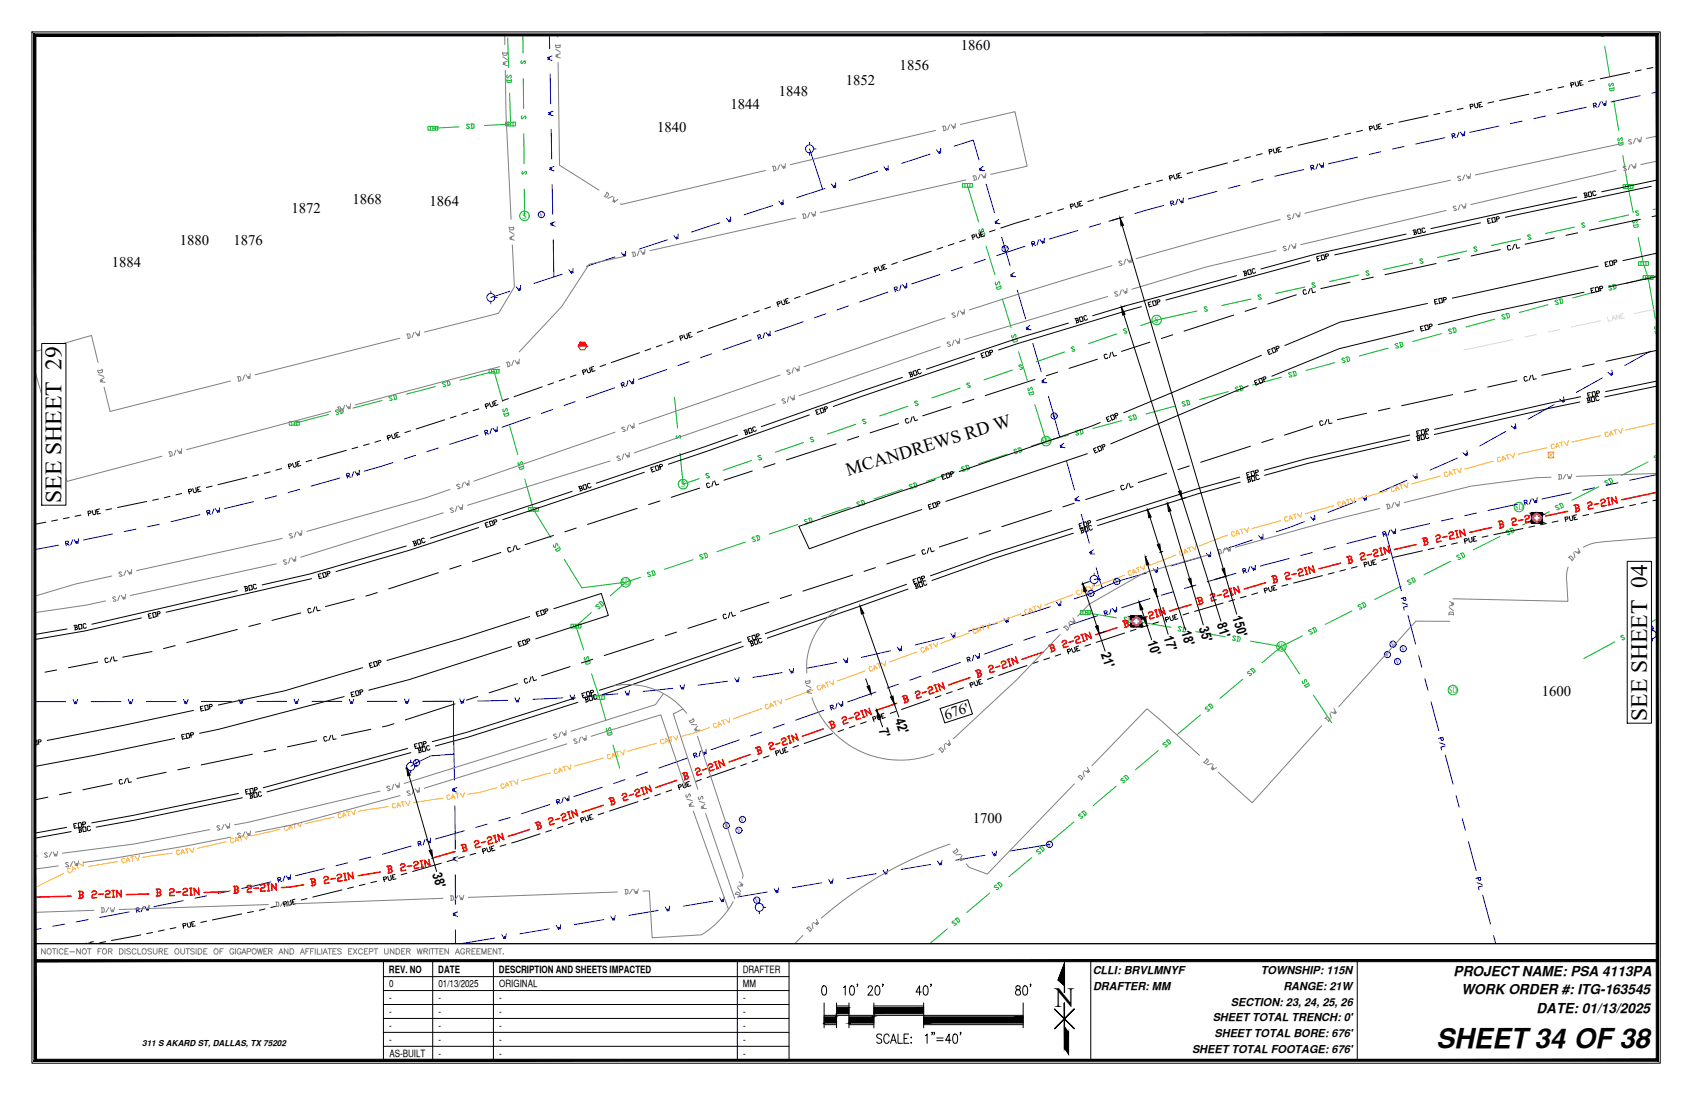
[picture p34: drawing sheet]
<svg xmlns="http://www.w3.org/2000/svg" width="432mm" height="279mm" viewBox="0 0 432 279" stroke-linecap="round" stroke-linejoin="round" font-family="sans-serif">
<defs><g id="words">
<text font-size="7.1" x="269.1" y="257">N</text>
<text font-size="7" x="366.5" y="267.3">SHEET34 OF38</text>
<g font-size="6">
<text x="15.7" y="128.2" transform="rotate(-90 15.7 128.2)">SEE SHEET 29</text>
<text x="420.3" y="183.9" transform="rotate(-90 420.3 183.9)">SEE SHEET 04</text>
</g>
<text font-size="4.7" x="216.5" y="121.4" transform="rotate(-17 216.5 121.4)">MCANDREWS RD W</text>
<g font-size="3.8">
<text x="229.6" y="17.8">1856</text>
<text x="245.2" y="12.8">1860</text>
<text x="215.8" y="21.7">1852</text>
<text x="186.4" y="27.7">1844</text>
<text x="198.7" y="24.6">1848</text>
<text x="167.7" y="33.7">1840</text>
<text x="89.9" y="52.1">1868</text>
<text x="109.6" y="52.5">1864</text>
<text x="74.4" y="54.3">1872</text>
<text x="45.9" y="62.5">1880</text>
<text x="59.6" y="62.4">1876</text>
<text x="28.5" y="68.2">1884</text>
<text x="393.4" y="177.7">1600</text>
<text x="241.4" y="183.6" transform="rotate(-18 241.4 183.6)">676'</text>
<text x="248.2" y="210">1700</text>
</g>
<g font-size="3.5">
<text x="301.4" y="161.3" transform="rotate(72 301.4 161.3)">18'</text>
<text x="306" y="160.2" transform="rotate(74 306 160.2)">35'</text>
<text x="310.5" y="159.2" transform="rotate(72 310.5 159.2)">81'</text>
<text x="314.5" y="157.3" transform="rotate(74 314.5 157.3)">150'</text>
<text x="280.9" y="166.9" transform="rotate(72 280.9 166.9)">21'</text>
<text x="292.8" y="163.9" transform="rotate(72 292.8 163.9)">10'</text>
<text x="297" y="162.5" transform="rotate(74 297 162.5)">17'</text>
<text x="228.3" y="183.8" transform="rotate(71 228.3 183.8)">42'</text>
<text x="224.2" y="186.2" transform="rotate(71 224.2 186.2)">7'</text>
<text x="110.3" y="223.1" transform="rotate(74 110.3 223.1)">38'</text>
<text x="371" y="249">PROJECT NAME: PSA 4113PA</text>
<text x="372.9" y="253.6">WORK ORDER #: ITG-163545</text>
<text x="392.1" y="258.4">DATE: 01/13/2025</text>
</g>
<g font-size="2.8">
<text x="278.9" y="248.6">CLLI: BRVLMNYF</text>
<text x="321.8" y="248.6">TOWNSHIP: 115N</text>
<text x="279" y="252.6">DRAFTER: MM</text>
<text x="314.1" y="256.7">SECTION: 23, 24, 25, 26</text>
<text x="327.5" y="252.6">RANGE: 21W</text>
<text x="309.5" y="260.5">SHEET TOTAL TRENCH: 0'</text>
<text x="304.2" y="268.7">SHEET TOTAL FOOTAGE: 676'</text>
<text x="309.9" y="264.6">SHEET TOTAL BORE: 676'</text>
</g>
<g font-size="2.6">
<text x="99.3" y="248.4">REV. NO</text>
<text x="99.4" y="251.9">0</text>
<text x="111.8" y="248.4">DATE</text>
<text x="111.9" y="251.9">01/13/2025</text>
<text x="127.3" y="248.4">DESCRIPTION AND SHEETS IMPACTED</text>
<text x="127.4" y="251.9">ORIGINAL</text>
<text x="189.5" y="248.4">DRAFTER</text>
<text x="189.6" y="251.9">MM</text>
<text x="99.3" y="255.5">-</text>
<text x="111.9" y="255.5">-</text>
<text x="127.4" y="255.5">-</text>
<text x="189.7" y="255.5">-</text>
<text x="99.3" y="259.1">-</text>
<text x="99.3" y="262.6">-</text>
<text x="111.9" y="259.1">-</text>
<text x="111.9" y="262.6">-</text>
<text x="127.4" y="259.1">-</text>
<text x="127.4" y="262.6">-</text>
<text x="189.7" y="259.1">-</text>
<text x="189.7" y="262.6">-</text>
<text x="99.3" y="266.2">-</text>
<text x="99.4" y="269.7">AS-BUILT</text>
<text x="111.9" y="266.2">-</text>
<text x="111.9" y="269.7">-</text>
<text x="127.4" y="266.2">-</text>
<text x="127.4" y="269.7">-</text>
<text x="189.7" y="266.2">-</text>
<text x="189.7" y="269.7">-</text>
</g>
<g font-size="2.4" fill="#00b800">
<text x="133.3" y="55.9">S</text>
<text x="294.7" y="82.5">S</text>
<text x="173.8" y="124.4">S</text>
</g>
<g font-size="2.4" fill="#00b82e">
<text x="265.9" y="113.4">SD</text>
<text x="386.6" y="130.2">SD</text>
<text x="158.6" y="149.4">SD</text>
<text x="325.9" y="165.8">SD</text>
<text x="369.7" y="176.9">SD</text>
</g>
<text font-size="2.1" x="36.3" y="267">311 S AKARD ST, DALLAS, TX 75202</text>
<g font-size="1.9" fill="#00f">
<text x="137.6" y="55.5">V</text>
<text x="255.9" y="64.2">V</text>
<text x="268.5" y="106.8">V</text>
<text x="284.5" y="149.1">V</text>
<text x="277.9" y="152.1">V</text>
<text x="420.6" y="161">V</text>
<text x="353.5" y="167.7">V</text>
<text x="354.9" y="165.1">V</text>
<text x="357.6" y="166.2">V</text>
<text x="356.2" y="169.5">V</text>
<text x="105.8" y="195.3">V</text>
<text x="188.9" y="209.8">V</text>
<text x="184.8" y="211.3">V</text>
<text x="188" y="212.6">V</text>
<text x="267.3" y="216.2">V</text>
<text x="192.6" y="230.4">V</text>
</g>
</g></defs>
<!-- layer: WATER STRUCT-EX -->
<g fill="none" stroke="#00f" stroke-width=".26">
<path d="M206.6 36.3v.7M206.6 39v.6M207.6 38h.7M125.3 74.3v.6M125.3 76.9v.7M126.3 75.9h.6M279.2 146.2v.7M279.2 148.9v.6M280.2 147.9h.7M421.7 160.3v.6M421.7 162.9v.7M422.7 161.9h.2"/>
<path d="M104.8 193.9v.7M104.8 196.6v.6M105.8 195.6h.7M193.8 229.9v.6M193.8 232.5v.7M194.8 231.5h.6"/>
<circle cx="206.6" cy="38" r="1.03"/>
<circle cx="138.1" cy="54.7" r=".79"/>
<circle cx="125.3" cy="75.9" r="1.03"/>
<circle cx="256.5" cy="63.5" r=".79"/>
<circle cx="269" cy="106.1" r=".79"/>
<circle cx="278.4" cy="151.4" r=".79"/>
<circle cx="279.2" cy="147.9" r="1.03"/>
<circle cx="285" cy="148.4" r=".79"/>
<circle cx="354.1" cy="167" r=".79"/>
<circle cx="355.5" cy="164.4" r=".79"/>
<circle cx="356.7" cy="168.8" r=".79"/>
<circle cx="358.1" cy="165.5" r=".79"/>
<circle cx="421.1" cy="160.3" r=".79"/>
<circle cx="421.7" cy="161.9" r="1.03"/>
<circle cx="104.8" cy="195.6" r="1.03"/>
<circle cx="106.3" cy="194.6" r=".79"/>
<circle cx="185.3" cy="210.6" r=".79"/>
<circle cx="188.6" cy="211.8" r=".79"/>
<circle cx="189.5" cy="209.1" r=".79"/>
<circle cx="267.8" cy="215.4" r=".79"/>
<circle cx="193.1" cy="229.7" r=".79"/>
<circle cx="193.8" cy="231.5" r="1.03"/>
</g>
<!-- layer: WATER LINE -->
<g fill="none" stroke="#00f" stroke-width=".26">
<path d="M140.2 8.9l.1 3.5M140.4 18.9l.1 7.6M140.9 14.3l-1.2 .4 .6 .2-.6 .2 1.2 .3M140.7 33l.1 7.6M141.1 28.4l-1.1 .4 .6 .2-.6 .2 1.2 .3M206.6 38l3.4 10.3M237.3 39.3l-7.2 2.4M240.1 37.8v1.3l-.4-.5v.6l-.7-1M243.5 37.3l4.9-1.6 1.4 5.1M140.9 47.1l.2 7.6M141.4 42.5l-1.1 .4 .5 .2-.5 .2 1.1 .3M141.7 56.6l-1.2 .4 .6 .2-.6 .2 1.2 .3"/>
<path d="M173.1 59.7l-.1 1.2-.3-.5v.6l-.7-.9M183.7 56.8l-7.2 2.4M186.5 55.4v1.1l-.4-.4v.6l-.7-1M197.1 52.5l-7.2 2.3M199.9 51v1.2l-.4-.5v.6l-.7-1M210.5 48.1l-7.2 2.3M213.3 46.6v1.2l-.4-.5v.6l-.7-1M223.9 43.7l-7.2 2.4M226.7 42.2v1.2l-.4-.5v.6l-.7-.9M250.9 42.4l-1 .7 .6 .1-.5 .3h1.2M251.7 47l2.1 7.3M254.9 56l-1 .7h.6l-.5 .3 1.2 .1"/>
<path d="M130.1 74.3l-4.8 1.6M132.8 72.8v1.2l-.3-.4v.6l-.7-1M141.2 61.2l.2 9.5M143.5 70l-7.2 2.3M146.2 68.5v1.2l-.3-.5v.6l-.7-1M156.9 65.6l-7.2 2.3M159.7 64.1l-.1 1.2-.3-.5v.6l-.7-.9M170.3 61.2l-7.2 2.4M255.6 60.5l2.2 7.3M258.9 69.5l-1 .7h.6l-.5 .3 1.2 .1M259.6 74l2.1 7.4M262.8 83l-.9 .7h.5l-.4 .4h1.1"/>
<path d="M263.6 87.6l2.1 7.3M266.8 96.6l-1 .6 .6 .1-.5 .3 1.2 .1M408.9 96.4l-6.6 3.7M411.3 94.4l.3 1.2-.5-.4 .1 .6-.9-.8M421.3 89.6l-6.7 3.7M422.7 88.2l.2 .2M267.5 101.1l1.5 5.1M269 106.2l1.4 5.2M271.5 113.1l-1 .7h.6l-.5 .4h1.2M272.2 117.7l2 7.3M371.9 116.9l-6.9 3.1M374.4 115l.2 1.1-.5-.4 .1 .6-.8-.8"/>
<path d="M384.3 110.1l-6.7 3.7M386.7 108.1l.2 1.2-.4-.4 .1 .6-.9-.8M396.6 103.3l-6.6 3.7M399 101.3l.2 1.2-.4-.4 .1 .6-.9-.9M275.3 126.7l-1 .7h.6l-.5 .3 1.2 .1M275.9 131.3l2.1 7.3M319.6 137.8l-7.2 2.4M322.3 136.2v1.3l-.4-.5v.6l-.7-1M332.9 133.1l-7.2 2.6M335.5 131.5l.1 1.2-.4-.5v.6l-.7-.9M346 128l-7.1 2.7M348.7 126.4v1.2l-.4-.5 .1 .6-.8-.9"/>
<path d="M359 122.6l-7 3M361.6 120.8l.1 1.2-.4-.4 .1 .6-.8-.9M254.6 159l-7.4 2M257.3 157.6v1.2l-.4-.5v.6l-.7-1M268 154.8l-7.2 2.3M270.7 153.3v1.2l-.3-.4v.5l-.8-.9M279.1 140.3l-1 .6 .6 .1-.5 .3 1.2 .1M279.7 144.8l1.6 5.2M280.5 147.6l-1.3 .3M292.7 146.2l-7.7 2.2-6.6 3-4.2 1.4M295.4 144.8v1.2l-.3-.5-.1 .6-.7-1M306.2 142.3l-7.3 2.1"/>
<path d="M308.9 140.8v1.2l-.3-.5v.6l-.8-1M9.1 179h7.7M18.7 178.5l.4 1.1 .1-.6 .2 .6 .4-1.1M30.9 179h-7.7M32.8 178.4l.3 1.2 .2-.6 .2 .6 .4-1.2M37.3 179h7.7M46.9 178.4l.3 1.2 .2-.6 .2 .6 .4-1.2M51.4 179h7.7M61 178.4l.3 1.2 .2-.6 .2 .6 .4-1.2M73.2 179h-7.7M75.1 178.4l.3 1.1 .2-.5 .2 .5 .4-1.1M79.6 179h7.6"/>
<path d="M89.2 178.4l.3 1.1 .2-.5 .2 .5 .4-1.1M93.7 178.9h7.6M103.3 178.4l.3 1.1 .2-.6 .2 .6 .4-1.1M115.4 178.9h-7.6M115.7 178.9l.2 13.5-6 .5-3.6 1.7-1.5 1M118.5 178.3l-.4 1.2-.2-.6-.1 .6-.5-1.1M129.5 178.7l-7.6 .2M132.6 178l-.4 1.2-.2-.6-.2 .6-.4-1.1M143.6 178.1l-7.6 .3M146.6 177.3l-.3 1.2-.2-.6-.2 .6-.4-1.1M157.7 177l-7.6 .7M160.7 176.2l-.3 1.2-.2-.6-.2 .6-.5-1.1"/>
<path d="M171.7 175.6l-7.6 .8M174.7 174.7l-.3 1.2-.2-.6-.1 .6-.6-1.1M185.7 173.8l-7.6 1M188.6 172.8l-.2 1.2-.2-.5-.2 .6-.5-1.1M199.6 171.6l-7.5 1.2M202.5 170.5l-.1 1.2-.3-.5-.1 .6-.6-1.1M213.5 169l-7.5 1.5M216.3 167.9l-.1 1.2-.3-.6-.1 .6-.6-1M227.3 166.1l-7.5 1.6M230.1 164.8l-.1 1.2-.3-.5-.1 .6-.6-1M240.9 162.7l-7.3 1.9M243.8 161.4l-.1 1.2-.3-.5-.1 .6-.6-1"/>
<path d="M115.9 192.4l.1 6.7M116.1 205.6l.1 11.1M116.6 201l-1.2 .4 .6 .2-.6 .2 1.2 .3M116.8 218.6l-1.2 .4 .6 .2-.6 .2 1.2 .3M240.4 219.5l-.2 1.2-.3-.5-.1 .5-.5-1M251.4 218.2l-7.5 1.3M254.3 217.1l-.2 1.3-.3-.6-.1 .6-.5-1.1M267.8 215.5l-10 1.6M116.2 223.2v7.6M116.2 237.3v3.5M116.8 232.7l-1.2 .4 .6 .2-.6 .1 1.2 .4M126.3 239.4l-8.5 1.4"/>
<path d="M129.2 238.3l-.2 1.2-.3-.6-.1 .6-.5-1M140.2 237l-7.5 1.3M143.1 235.9l-.2 1.2-.3-.5-.1 .6-.5-1.1M154.1 234.7l-7.5 1.2M157 233.6l-.2 1.2-.3-.6-.1 .6-.5-1M168 232.3l-7.5 1.3M170.9 231.2l-.2 1.2-.3-.5-.1 .6-.5-1.1M181.9 230l-7.5 1.2M184.8 228.9l-.2 1.2-.3-.5-.1 .5-.5-1M195.8 227.6l-7.5 1.3M198.7 226.5l-.2 1.2-.3-.5-.1 .6-.5-1.1M209.7 225.3l-7.5 1.2"/>
<path d="M212.6 224.2l-.2 1.2-.3-.5-.1 .5-.5-1M223.6 222.9l-7.5 1.3M226.5 221.8l-.2 1.2-.3-.5-.1 .6-.5-1.1M237.5 220.6l-7.5 1.2"/>
</g>
<!-- layer: CATV LINE -->
<g fill="none" stroke="#ffbf00" stroke-width=".26">
<path d="M371.1 119.9l.3 1.1M371.4 119.8l-.7 .2M372.9 119.4l-.3 1.2-.8-.9M381.1 117.6l-7.3 2.1M382.8 116.8l-.2-.2-.4 .1-.1 .3 .2 .7h.6l.2-.2M384.1 117l-.7 .2M384.2 117.4l-.7-1v1.2M384.6 116.1l.3 1.1M385 116l-.7 .2M386.5 115.5l-.3 1.3-.8-.9M394.8 114.2l-7.4 1.7M396.6 113.5l-.3-.2-.5 .3 .2 .8 .2 .1 .5-.3"/>
<path d="M397.8 113.7l-.7 .2M397.9 114.1l-.6-1-.1 1.2M398.4 112.8l.2 1.2M398.8 112.8l-.8 .1M400.2 112.4l-.3 1.3-.8-1M408.5 111.1l-7.4 1.7M410.3 110.4l-.2-.2-.5 .3 .1 .8 .3 .1 .5-.3M411.6 110.7l-.8 .1M411.6 111l-.6-1-.1 1.2M412.1 109.7l.3 1.2M412.5 109.7l-.7 .1M414 109.3l-.3 1.3-.8-1"/>
<path d="M422.3 108.1l-7.4 1.6M303.4 139.7l.4 1.1M303.8 139.6l-.8 .3M305.2 139l-.1 1.3-1-.9M313.2 136.6l-7.1 2.7M315 135.8l-.6-.1-.2 .3 .2 .7h.6l.2-.2M316.2 136l-.7 .2M316.3 136.4l-.1-.4-.5-.6-.1 1.2M316.8 135.1l.3 1.1M317.1 135l-.7 .2M318.6 134.6l-.3 1.2-.8-.9M326.8 132.8l-7.3 2.1"/>
<path d="M328.5 132l-.6-.1-.1 .3 .2 .7h.6l.1-.2M329.8 132.2l-.7 .2M329.9 132.6l-.7-1v1.2M330.3 131.3l.3 1.1M330.7 131.2l-.7 .2M332.2 130.7l-.3 1.3-.8-.9M340.4 129l-7.3 2.1M342.1 128.2l-.2-.2-.5 .4 .2 .7 .2 .1 .5-.3M343.4 128.4l-.8 .2M343.5 128.8l-.7-1v1.2M343.9 127.5l.3 1.1M344.3 127.4l-.8 .2"/>
<path d="M345.7 127l-.2 1.2-.9-.9M354 125.2l-7.4 2.1M355.7 124.4l-.2-.2-.5 .4 .2 .7h.6l.1-.2M357 124.6l-.8 .2M357.1 125l-.7-1-.1 1.2M357.5 123.7l.3 1.1M357.8 123.6l-.7 .2M359.3 123.1l-.2 1.3-.9-.9M367.5 121.5l-7.3 2M369.3 120.6l-.3-.2-.5 .4 .2 .7 .3 .1 .5-.3M370.5 120.8l-.7 .2M370.6 121.2l-.6-1-.1 1.2"/>
<path d="M250.7 159.7l.4 1M251 159.6l-.7 .2M252.5 159l-.2 1.3-.9-.9M260.5 156.6l-7.1 2.7M262.2 155.6h-.6l-.1 .3 .2 .7 .3 .1 .4-.4M263.4 155.8l-.7 .2M263.6 156.1l-.8-.9-.1 .8 .2 .4M263.9 154.8l.4 1.1M264.2 154.6l-.7 .3M265.7 154.1l-.2 1.3-.9-.9M273.7 151.7l-7.1 2.7M275.4 150.7h-.6l-.1 .3 .2 .7 .3 .1 .5-.4"/>
<path d="M276.7 150.9l-.8 .2M276.8 151.2l-.8-.9 .1 1.2M277.1 149.9l.4 1.1M277.5 149.8l-.7 .2M278.9 149.2l-.1 1.3-1-.9M286.9 146.8l-7.1 2.7M288.6 145.7l-.3-.1-.5 .4 .3 .7h.6l.1-.3M289.8 145.8l-.7 .3M290 146.2l-.8-.9 .1 1.2M290.3 144.8l.4 1.1M290.6 144.7l-.7 .3M292 144.2l-.1 1.2-.9-.8"/>
<path d="M300.1 141.6l-7.1 2.8M301.7 140.6l-.2-.1-.5 .4 .3 .7h.6l.1-.3M303 140.7l-.7 .3M303.1 141.1l-.1-.4-.7-.6v.9l.1 .4M196 179.8h-.6l-.1 .3 .2 .7 .2 .1 .5-.4M197.2 180l-.7 .2M197.7 179l.4 1.1M198.1 178.9l-.8 .2M199.5 178.3l-.2 1.3-.9-.9M207.6 176l-7.2 2.6M209.2 175h-.6l-.1 .3 .3 .7 .2 .1 .4-.1 .1-.3M210.5 175.1l-.7 .3"/>
<path d="M210.6 175.5l-.7-.9v1.1M210.9 174.2l.4 1M211.3 174l-.7 .3M212.7 173.5l-.1 1.3-1-.9M220.8 171.2l-7.2 2.6M222.5 170.2h-.6l-.2 .2 .3 .8 .6-.1 .1-.2M223.7 170.3l-.7 .3M223.9 170.7l-.8-1v1.2M224.2 169.3l.4 1.1M224.5 169.2l-.7 .3M226 168.7l-.2 1.2-.9-.8M234 166.3l-7.1 2.7"/>
<path d="M235.7 165.3l-.6 .1-.1 .2 .2 .7h.7l.1-.2M237 165.5l-.7 .3M237.1 165.8l-.7-.9v1.2M237.4 164.5l.4 1.1M237.8 164.4l-.7 .2M239.2 163.9l-.1 1.2-1-.8M247.3 161.5l-7.2 2.6M249 160.5h-.7l-.1 .3 .3 .7h.6l.1-.3M250.2 160.7l-.7 .2M250.4 161l-.2-.3-.6-.6v1.2M130.3 199.4l.3 1.1M130.7 199.3l-.7 .2"/>
<path d="M132.2 198.9l-.3 1.3-.8-1M140.4 197.2l-7.4 2M142.1 196.3h-.6l-.1 .2 .2 .8 .2 .1 .5-.3M143.4 196.6l-.8 .2M143.5 196.9l-.7-1-.1 1.2M143.9 195.6l.3 1.1M144.3 195.5l-.8 .2M145.7 195.1l-.2 1.3-.9-1M154 193.4l-7.4 2.1M155.7 192.6l-.6-.1-.1 .3 .2 .7 .2 .1 .5-.3M157 192.8l-.8 .2M157.1 193.2l-.7-1-.1 1.2"/>
<path d="M157.5 191.9l.3 1.1M157.9 191.7l-.8 .3M159.3 191.3l-.2 1.3-.9-.9M167.6 189.7l-7.4 2M169.3 188.8l-.2-.2-.5 .4 .2 .7 .6 .1 .1-.3M170.5 189l-.7 .2M170.6 189.4l-.6-1-.1 1.2M171.1 188.1l.3 1.1M171.4 188l-.7 .2M172.9 187.6l-.2 1.2-.9-.9M181.1 185.7l-3 1-4.3 1.2M182.7 184.6l-.6 .1-.1 .2 .3 .7 .2 .1 .5-.3"/>
<path d="M184 184.8l-.7 .2M184.1 185.1l-.7-.9v1.2M184.4 183.8l.4 1.1M184.8 183.7l-.7 .2M186.2 183.2l-.1 1.2-.9-.8M194.3 180.8l-7.1 2.6M197.4 180.3l-.8-.9-.1 .8 .2 .4M21.2 219.8v1.2l-1-.7M30 219.8l-7.5 1.3M31.8 219.1h-.6l-.1 .2 .1 .7 .2 .2 .6-.3M33.1 219.5l-.8 .1M33.1 219.9l-.5-1.1-.2 1.2"/>
<path d="M33.7 218.6l.2 1.2M34.1 218.6l-.8 .1M35.6 218.3l-.4 1.2-.8-1M43.9 217.7l-7.5 1.1M45.8 217.1l-.6-.2-.2 .3 .1 .7 .6 .1 .2-.2M47 217.5l-.8 .1M47.1 217.8l-.6-1-.2 1.2M47.6 216.6l.2 1.2M48 216.6l-.7 .1M49.6 216.4l-.5 1.2-.7-1.1M57.7 214.8l-7.4 1.7M59.5 214l-.6-.1-.1 .2 .1 .8 .3 .1 .3-.1 .2-.2"/>
<path d="M60.7 214.3l-.7 .1M60.8 214.7l-.6-1.1-.1 1.2M61.3 213.4l.3 1.1M61.7 213.3l-.8 .1M63.2 212.9l-.3 1.3-.8-1M71.5 211.6l-7.4 1.7M73.3 210.8h-.7l-.1 .2 .2 .7 .2 .2 .5-.3M74.5 211.1l-.8 .2M74.6 211.5l-.6-1-.2 1.2M75.1 210.2l.2 1.1M75.4 210.1l-.7 .2M76.9 209.8l-.3 1.2-.8-1"/>
<path d="M85.2 208.5l-7.4 1.7M87 207.7l-.6-.1-.1 .3 .1 .7h.6l.2-.2M88.2 208l-.7 .2M88.3 208.3l-.6-1-.1 1.2M88.8 207.1l.2 1.1M89.2 207l-.8 .2M90.7 206.7l-.3 1.2-.8-1M99 205.8l-7.5 1.2M100.9 205.1l-.6-.1-.2 .3 .1 .7 .3 .2 .5-.3M102.1 205.5l-.8 .1M102.2 205.9l-.6-1.1-.2 1.2M102.7 204.7l.2 1.1"/>
<path d="M103.1 204.6l-.8 .1M104.6 204.4l-.4 1.2-.7-1.1M113 203.6l-7.5 1.2M114.8 203l-.6-.1-.2 .2 .2 .8h.6l.1-.2M116 203.4l-.7 .1M116.1 203.8l-.6-1.1-.2 1.2M116.6 202.5l.2 1.1M117 202.4l-.7 .2M118.5 202.2l-.3 1.2-.8-1M126.8 201l-4.4 1.2-3 .4M128.5 200.1h-.6l-.1 .2 .2 .7 .2 .2 .5-.4M129.8 200.3l-.7 .2"/>
<path d="M129.9 200.7l-.7-1v1.2M16.3 222.8l-6.8 3.4M17.9 221.6l-.6 .1-.1 .3 .3 .6 .3 .1 .4-.4M19.1 221.6l-.6 .4M19.3 222l-.8-.9 .1 1.2M19.5 220.6l.5 1M19.8 220.4l-.7 .4"/>
</g>
<!-- layer: STREET LIGHT LINE -->
<path d="M148.1 87.3l1.7 1-.6-1zM148.1 87.3l1.7 1h-2.2z" fill="#f00" stroke="#f00" stroke-width=".26"/>
<path d="M148.1 87.3h1.1l.6 1-.6 1h-1.1l-.5-1z" fill="none" stroke="#f00" stroke-width=".26"/>
<!-- layer: SEWER LINE -->
<g fill="none" stroke="#00b800" stroke-width=".26">
<path d="M133.1 15.5l-.2 .2 .2 .6 .8-.8 .2 .6-.2 .2M133.4 8.9l.1 4.7M133.2 29.6l-.1 .2 .2 .6 .7-.8 .2 .6-.2 .2M133.5 20.1l.1 7.6M133.7 34.2l.1 7.6M133.4 43.7l-.2 .6 .2 .2 .7-.8 .2 .2-.1 .6M133.8 48.3l.1 6.8M401.8 57.9l-7.4 1.7M404.3 57l-.6-.1-.1 .3 .9 .5-.5 .3-.2-.1M415.6 54.9l-7.5 1.6M418.1 53.9l-.6-.1-.2 .3 1 .6-.6 .3-.2-.2M422.9 53.2l-1 .3"/>
<path d="M305.5 79.4l-10.3 2.3-4.1 1.4M308 78.4l-.6-.1-.1 .3 .9 .6-.5 .3-.3-.2M319.3 76.3l-7.5 1.7M321.8 75.4l-.6-.1-.2 .2 .9 .6-.1 .2h-.6M333 73.2l-7.4 1.7M335.5 72.3l-.6-.1-.1 .3 .9 .5-.1 .3-.7-.1M346.8 70.2l-7.5 1.6M349.3 69.2l-.2-.1-.5 .3 .9 .6-.6 .3-.2-.2M360.5 67.1l-7.4 1.7M363.1 66.2l-.3-.2-.5 .3 .9 .6-.1 .2h-.6M374.3 64.1l-7.4 1.6M376.8 63.1l-.2-.2-.5 .4 .9 .5-.5 .4-.3-.2"/>
<path d="M388 61l-7.4 1.7M390.6 60l-.2-.1-.6 .3 .9 .6-.1 .2h-.6M245 99l-7.2 2.5M247.4 97.8h-.6l-.1 .3 1 .4-.2 .3h-.5M258.3 94.4l-7.2 2.5M260.7 93.2h-.6l-.1 .3 1 .4-.5 .4-.2-.1M271.7 89.8l-7.2 2.5M274.1 88.6h-.6l-.2 .2 1 .5-.5 .4-.2-.2M285 85.2l-7.2 2.5M287.4 83.9l-.6 .1-.1 .2 .9 .5-.5 .3-.2-.1M172.1 101.3l.8 7.9M172.7 111.1l-.1 .3 .2 .5 .7-.8 .2 .5-.2 .2"/>
<path d="M173.5 115.7l.8 7.8 4.1-1.4M191.7 117.5l-7.2 2.5M194.1 116.3h-.6l-.1 .2 1 .5-.5 .4-.2-.2M205.1 112.9l-7.2 2.5M207.5 111.7l-.3-.2-.5 .4 1 .5-.5 .4-.2-.2M218.4 108.3l-7.2 2.5M220.8 107l-.3-.1-.5 .4 1 .5-.1 .2h-.6M231.7 103.7l-7.2 2.5M234.1 102.4h-.6l-.1 .3 .9 .4-.1 .3h-.6M180.8 120.9l-.2-.1-.5 .3 1 .5-.1 .3h-.7M422.9 157.9l-5.1 2.8M412.1 163.8l-7.9 4.2"/>
<path d="M414.3 162.2l-.3-.1-.4 .4 1 .3-.1 .3-.5 .1"/>
</g>
<!-- layer: STORM DRAIN LINE -->
<g fill="none" stroke="#00b82e" stroke-width=".26">
<path d="M129.5 19.2l-.2 .5 .2 .2 .8-.7 .2 .1-.2 .6M129.6 9.7l.2 7.6M408.5 8.9l.2 .4 .8-.2 .1-.2M409.5 11.8l1.3 7.6M117.2 32.4l-6.7 .3M119.8 31.8l-.6-.1-.2 .2 .8 .7-.5 .2-.2-.2M120.2 31.6l.7 .2 .1 .7-.2 .2-.6 .1M120.4 31.6v1.2M130 23.7l.3 8-6.7 .3M130.5 20.3v.6l-.2 .2h-.7l-.2-.2-.1-.6M130.5 20.5h-1.1M410.7 21.3l-.1 .6 .2 .2 .7-.9 .2 .1 .1 .4-.2 .2"/>
<path d="M411.8 22.3l.1 .5-.1 .3-.8 .1-.2-.2-.1-.5M411.8 25.8l1.3 7.5M411.9 22.5l-1.2 .1M413 35.2l-.1 .2v.4l.2 .2 .7-.9 .2 .1-.1 .6M414.1 36.2l.1 .5-.1 .3-.8 .1-.2-.2-.1-.5M414.1 39.7l2.7 14.6M414.2 36.4l-1.2 .2M246.9 47.3l2.8 9.3M250 58.6l-.2 .2 .4 .5 .5-1 .3 .5-.1 .3M251.2 59.4l.2 .5-.2 .3-.7 .2-.2-.1-.2-.6M251.2 59.6l-1.1 .3M416.8 56.2l-.1 .6 .2 .1 .6-.9 .3 .2-.1 .6"/>
<path d="M418 57.1l.1 .6-.2 .2-.7 .2-.3-.2-.1-.6M418 57.3l-1.1 .2M251.7 62.8l2.2 7.3M254.1 72l-.1 .3 .3 .5 .5-1 .3 .1v.6M255.3 72.9l.2 .5-.1 .2-.7 .3-.3-.2-.1-.5M255.4 73l-1.1 .4M255.8 76.3l2.2 7.3M395.1 77.7l-7.4 2M397.6 76.7l-.3-.2-.5 .4 1 .5-.5 .3-.3-.1M397.9 76.4l.5-.2 .3 .2 .2 .7-.2 .2-.5 .2M398.1 76.3l.3 1.1M408.7 74l-7.4 2"/>
<path d="M411.2 73l-.3-.2-.4 .1-.1 .3 1 .5-.5 .3-.3-.1M411.5 72.7l.5-.2 .3 .2 .2 .7-.2 .2-.5 .2M411.6 72.6l.4 1.1M418.1 60.6l1.3 6.7 1.2 3.5 1.8 10.6M422.9 70.3l-8 2M111.1 98.6l-7.4 2M113.6 97.6h-.6l-.1 .2 .9 .5-.2 .3-.5-.1M113.9 97.3l.6-.1 .2 .1 .2 .7-.2 .3-.5 .1M114.1 97.3l.3 1.1M117.4 97l8.7-2.3 2.2 7.7M258.3 85.5l-.2 .2 .4 .5 .5-.9 .2 .1v.6M259.5 86.3l.2 .6-.2 .2-.7 .2-.2-.1-.2-.5"/>
<path d="M259.5 86.5l-1.1 .3M259.9 89.8l2.3 7.2M262.4 99l-.1 .2 .3 .5 .5-.9 .3 .1v.6M263.6 99.8l.2 .6-.1 .2-.7 .2-.3-.1-.1-.6M263.7 100l-1.1 .3M313.5 99.9l-7.4 2M315.9 98.9l-.2-.2-.4 .1-.1 .3 .9 .5-.1 .2h-.6M316.3 98.6l.5-.2 .2 .2 .2 .7-.1 .2-.6 .2M316.4 98.5l.3 1.1M327.1 96.2l-7.4 2M329.5 95.2l-.6-.1-.1 .3 .9 .5-.5 .3-.2-.1M329.9 94.9l.5-.2 .2 .2 .2 .7-.1 .2-.5 .2"/>
<path d="M330 94.8l.3 1.1M340.7 92.5l-7.4 2M343.1 91.5l-.6-.1-.1 .3 .9 .5-.5 .3-.2-.1M343.5 91.2l.5-.2 .2 .2 .2 .7-.1 .2-.6 .2M343.6 91.1l.3 1.1M354.3 88.8l-7.4 2M356.7 87.8l-.2-.2-.5 .4 .9 .5-.5 .3-.2-.1M357.1 87.5l.5-.2 .2 .2 .3 .7-.2 .2-.5 .2M357.3 87.4l.2 1.1M367.9 85.1l-7.4 2M370.4 84.1l-.3-.2-.5 .4 .9 .5-.1 .2h-.6M370.7 83.8l.5-.2 .3 .2 .1 .7-.1 .2-.5 .2"/>
<path d="M370.8 83.7l.4 1.1M381.5 81.4l-7.4 2M383.9 80.4l-.6-.1-.1 .3 1 .5-.2 .2-.4 .1-.2-.1M384.3 80.1l.5-.2 .3 .2 .2 .7-.2 .2-.5 .2M384.5 80l.2 1.1M422.4 83.3l-.2 .3 .3 .5 .4-.6M422.4 84.5l.1 .6 .4 .1M422.9 84.6l-.5 .1M83.8 105.7l-8.7 2.3M86.3 104.7l-.2-.1-.5 .3 .9 .6-.1 .2-.6-.1M86.6 104.4h.8l.2 .8-.1 .2-.6 .1M86.8 104.4l.3 1.1"/>
<path d="M97.5 102.2l-7.4 1.9M99.9 101.2l-.2-.2-.5 .3 .9 .6-.1 .2h-.6M100.3 100.9l.5-.2 .2 .2 .2 .7-.1 .2-.5 .2M100.5 100.8l.2 1.1M128.4 104.4l-.1 .2 .4 .5 .5-.9 .2 .1v.6M129.7 105.2l.1 .6-.1 .2-.7 .2-.3-.1-.1-.6M129.7 105.4l-1.1 .3M130.1 108.7l2 7.3M132.3 118l-.1 .2 .1 .4 .2 .1 .5-.9 .3 .1-.1 .6M133.5 118.8l.2 .5-.1 .3-.8 .2-.2-.1-.2-.6M133.6 119l-1.1 .3M246.1 119.2l-.3-.1-.5 .3 1 .5-.5 .4-.2-.2"/>
<path d="M246.4 118.9l.8-.1 .2 .7-.1 .3-.6 .2M246.5 118.8l.4 1.1M257 115.9l-7.2 2.4M259.4 114.7l-.2-.1-.5 .3 1 .5-.1 .3h-.6M259.7 114.4l.6-.2 .2 .1 .3 .8-.2 .2-.5 .2M259.9 114.3l.4 1.1M264.1 103.3l2.9 9.3M267 112.6l-3.8 1.3M272.6 111l-5.6 1.6M275.1 110l-.6-.1-.1 .3 .9 .5-.1 .2-.4 .1-.2-.1M275.4 109.7l.6-.2 .2 .2 .2 .7-.1 .2-.6 .2M275.6 109.6l.3 1.1"/>
<path d="M286.3 107.3l-7.4 2M288.7 106.3l-.6-.1-.1 .3 .9 .5-.1 .2-.4 .1-.2-.1M289 106l.6-.2 .2 .2 .2 .7-.1 .2-.6 .2M289.2 105.9l.3 1.1M299.8 103.6l-7.3 2M302.3 102.6l-.2-.2-.5 .4 .9 .5-.5 .3-.2-.1M302.6 102.3l.6-.2 .2 .2 .2 .7-.1 .2-.6 .2M302.8 102.2l.3 1.1M420.6 117.9l-6.8 3.4M422.8 116.3l-.3-.1-.4 .5 .8 .2M422.9 117.3h-.5M133.9 122.2l2.2 7.8 4.5 7.2"/>
<path d="M141.3 139l-.1 .3 .5 .4 .2-1.1 .5 .4-.1 .3M142.7 139.5l.3 .5-.1 .3-.6 .4-.3-.1-.3-.5M142.8 139.7l-1 .6M190.2 138.3l-7.2 2.5M192.6 137.1h-.6l-.1 .3 .9 .4-.1 .3h-.6M192.9 136.8l.6-.2 .2 .2 .2 .7-.1 .2-.5 .2M193.1 136.8l.4 1M203.6 133.8l-7.3 2.5M206 132.6h-.6l-.1 .3 .9 .5-.1 .2h-.6M206.3 132.3l.5-.2 .3 .2 .2 .7-.1 .2-.5 .2M206.5 132.3l.3 1.1M216.9 129.4l-7.2 2.4"/>
<path d="M219.4 128.1h-.7l-.1 .3 1 .5-.5 .3-.2-.1M219.6 127.8h.8l.3 .7-.1 .3-.6 .1M219.8 127.8l.4 1.1M230.3 124.9l-7.2 2.4M232.7 123.7l-.2-.2-.5 .4 1 .5-.5 .4-.3-.2M233 123.4l.8-.1 .2 .7-.1 .3-.5 .1M233.2 123.3l.4 1.1M243.7 120.4l-7.2 2.4M382.8 136.9l-6.8 3.4M385 135.3h-.3l-.4 .4 1.1 .3-.5 .5-.2-.1M385.3 135l.5-.3 .2 .1 .4 .7-.1 .3-.5 .2M385.4 134.9l.6 1"/>
<path d="M395.4 130.6l-6.8 3.4M397.6 129l-.6 .1-.1 .2 1.1 .4-.1 .2-.6 .1M397.8 128.7l.6-.3 .2 .1 .4 .7-.1 .2-.5 .3M398 128.6l.5 1M408 124.2l-6.8 3.4M410.2 122.7l-.3-.1-.4 .4 1 .4v.2l-.6 .1M410.4 122.3l.6-.2 .2 .1 .4 .6-.1 .3-.5 .3M410.6 122.2l.5 1.1M144 142.7l4.5 7.3 11.2-1.4-4 3.4M150.9 156.3l-3.9 3.5 1.9 6M152.7 154.3l-.6 .2v.3h1v.3l-.5 .2M152.8 153.9l.4-.4h.3l.5 .6v.2l-.4 .4"/>
<path d="M153 153.7l.7 .9M163.5 147.3l-3.8 1.3M165.9 146.1l-.2-.1-.5 .3 .9 .5-.1 .2h-.6M166.2 145.8l.5-.2 .3 .1 .2 .8-.1 .2-.6 .2M166.4 145.7l.3 1.1M176.8 142.8l-7.2 2.4M179.2 141.6l-.2-.1-.5 .3 1 .5-.1 .3h-.6M179.6 141.3l.5-.2 .2 .1 .3 .8-.7 .4M179.7 141.2l.4 1.1M277 156.3l7.9 1.3M287.6 157.7l-.1-.2-.6 .1 .6 .9-.6 .1-.2-.3M288 157.6l.8 .3-.2 .8-.2 .1-.6-.1"/>
<path d="M288.2 157.6l-.2 1.2M291.3 158.8l7.5 1.3M345 155.9l-6.8 3.4M347.2 154.3h-.2l-.5 .4 1.1 .3-.1 .3-.6 .1M347.5 154l.5-.2h.3l.3 .7-.1 .3-.5 .2M347.7 153.9l.5 1M357.6 149.6l-6.8 3.4M359.8 148l-.6 .1-.1 .3 1.1 .3-.5 .4-.2-.1M360.1 147.7l.5-.3 .2 .1 .4 .7-.1 .2-.5 .3M360.3 147.6l.5 1M370.2 143.2l-6.8 3.4M372.4 141.7l-.2-.1-.5 .4 1.1 .4-.1 .2-.6 .1"/>
<path d="M372.7 141.3l.5-.2 .2 .1 .4 .6-.1 .3-.5 .3M372.9 141.2l.5 1.1M149.2 167.7v.6l.2 .1 .5-.9 .3 .1v.6M150.5 168.5v.8l-.7 .2-.3-.1-.1-.5M150.5 168.7l-1.1 .4M151 172l3.6 11.9M301.5 160.1l-.5-.2-.2 .1 .6 .9-.2 .2-.6-.3M301.9 160l.6 .1 .1 .2-.1 .8-.2 .1-.6-.1M302.1 160l-.2 1.2M305.2 161.2l7.5 1.3M308.5 179.9l.7 .9M315.4 162.5l-.1-.2-.7 .1 .7 .9-.3 .1-.5-.2"/>
<path d="M315.8 162.4l.6 .1 .1 .3-.1 .7-.2 .1h-.6M316 162.5l-.2 1.1M317.1 173.3l-5.8 4.9M318.9 171.3l-.5 .2-.1 .3 1.1 .1-.3 .5h-.3M319.1 170.9l.4-.4 .3 .1 .5 .5v.3l-.5 .4M319.1 163.6l7.9 1.4M319.2 170.8l.8 .9M327 165l-4.9 4.1M327 165l4.6 7M332.4 173.8l-.1 .2 .5 .4 .2-1h.3l.1 .6M332.4 162.2l-5.4 2.8M333.8 174.2l.3 .5v.2l-.7 .5-.6-.6"/>
<path d="M333.9 174.3l-.9 .7M334.6 160.7l-.6 .1-.1 .2 1.1 .4-.4 .4-.3-.1M334.9 160.4l.5-.3 .3 .1 .3 .7-.1 .2-.5 .3M335.1 160.3l.5 1M335.2 177.4l4.6 7M154.8 185.8l-.1 .3 .3 .4 .6-.9 .2 .1v.6M156 186.6l.2 .6-.1 .2-.8 .2-.2-.1-.2-.5M156.1 186.8l-1.1 .4M156.4 190.1l1.7 5.9M286.6 198.6l-.5 .2-.1 .3 1.1 .1v.3l-.6 .2M286.8 198.2l.4-.4 .3 .1 .5 .5v.3l-.5 .4M286.9 198.1l.8 .9"/>
<path d="M295.6 191.5l-5.8 4.9M297.4 189.5l-.6 .2v.3l1.1 .1v.3l-.6 .2M297.6 189.1l.4-.4 .3 .1 .4 .5v.3l-.4 .4M297.7 189l.8 .9M306.4 182.4l-5.9 4.9M308.2 180.4l-.6 .2v.3l1.1 .1-.1 .3-.5 .2M308.3 180l.5-.4 .2 .1 .5 .5v.3l-.4 .4M263.3 218.8l-5.8 4.9M265.1 216.8l-.6 .2v.3l1.1 .1v.3l-.6 .2M265.3 216.4l.4-.4 .3 .1 .4 .5v.3l-.4 .4M265.4 216.3l.7 .8M274.1 209.7l-5.9 4.9"/>
<path d="M275.8 207.7h-.2l-.3 .5 1.1 .1-.1 .3-.5 .2M276 207.3l.5-.4 .2 .1 .5 .5v.3l-.4 .4M276.2 207.2l.7 .8M284.8 200.6l-5.8 4.9M241.8 237l-4.5 3.8M243.5 235l-.5 .2v.3l1.1 .1-.1 .3-.5 .2M243.7 234.6l.5-.4 .2 .1 .5 .5v.3l-.4 .4M243.9 234.5l.7 .9M252.5 227.9l-5.8 4.9M254.3 225.9h-.3l-.3 .5 1.1 .1v.3l-.6 .2M254.5 225.5l.4-.4 .3 .1 .5 .5v.3l-.5 .4M254.6 225.4l.8 .9"/>
</g>
<!-- layer: STORM DRAIN STRUCT-EX -->
<g fill="none" stroke="#00b82e" stroke-width=".26">
<path d="M109.2 32.3h2.5v.9h-2.5zM109.8 32.3v.9M110.5 32.3v.9M111.1 32.3v.9M129 31.2h2.6v.9h-2.6zM129.7 31.2v.9M130.3 31.2v.9M130.9 31.2v.9M245.6 46.8h2.6v1h-2.6zM246.3 46.8v1M246.9 46.8v1M247.5 46.8v1"/>
<path d="M414.2 47.1h2.5v1h-2.5zM414.8 47.1v1M415.5 47.1v1M416.1 47.1v1M418.1 66.8h2.6v.9h-2.6zM418.8 66.8v.9M419.3 70.3h2.6v1h-2.6zM419.4 66.8v.9M420 70.3v1M420 66.8v.9M420.6 70.3v1M421.2 70.3v1"/>
<path d="M124.8 94.3h2.6v.9h-2.6zM125.5 94.3v.9M126.1 94.3v.9M126.7 94.3v.9M73.8 107.5h2.6v1h-2.6zM74.5 107.5v1M75.1 107.5v1M75.7 107.5v1M134.9 129.5h2.5v1h-2.5zM135.5 129.5v1M136.1 129.5v1M136.8 129.5v1"/>
<path d="M145.7 159.3h2.6v.9h-2.6zM146.3 159.3v.9M147 159.3v.9M147.6 159.3v.9M275.7 155.8h2.6v1h-2.6zM276.4 155.8v1M277 155.8v1M277.6 155.8v1M151.7 177.5h2.5v1h-2.5zM152.3 177.5v1M153 177.5v1M153.6 177.5v1"/>
<circle cx="267" cy="112.6" r="1.22"/>
<circle cx="387.6" cy="129.4" r="1.22"/>
<circle cx="159.7" cy="148.6" r="1.22"/>
<circle cx="327" cy="164.9" r="1.22"/>
<circle cx="370.8" cy="176.1" r="1.22"/>
</g>
<!-- layer: SEWER STRUCT-EX -->
<g fill="none" stroke="#00b800" stroke-width=".26">
<circle cx="133.8" cy="55.1" r="1.22"/>
<circle cx="295.2" cy="81.7" r="1.22"/>
<circle cx="174.3" cy="123.5" r="1.22"/>
</g>
<!-- layer: CENTER_LINE -->
<g fill="none" stroke="#000" stroke-width=".26">
<path d="M402.6 59.4l-3 .6M418.6 55.9l-13 2.9M422.9 55l-1.3 .3M320.7 78.5l-2.9 .9M330.8 75.2l-7.2 2.4M333.3 74.1l-.6-.1-.2 .2 .2 .8 .2 .1 .5-.3M334.3 73.6l-.4 1.3M334.7 73.6l.3 1.1 .7-.2M344.5 72l-7.4 1.6M350.5 70.7l-3 .7M366.5 67.2l-13 2.9M372.4 66l-2.9 .6"/>
<path d="M382.9 63.7l-7.5 1.6M385.4 62.8l-.6-.1-.1 .2 .1 .8 .2 .1 .6-.3M386.5 62.3l-.5 1.3M386.9 62.3l.2 1.1 .7-.2M396.7 60.7l-7.5 1.6M264.1 96.8l-12.7 4.1M269.9 95l-2.9 .9M280.1 91.7l-7.3 2.3M282.5 90.5h-.6l-.2 .2 .3 .7h.6l.1-.2M283.5 89.9l-.4 1.4M283.9 89.8l.3 1.1 .7-.2M293.5 87.3l-7.3 2.4"/>
<path d="M299.3 85.4l-2.9 1M314.9 80.4l-12.7 4.1M376.7 99.4l-3 .7M387.1 97.1l-7.4 1.7M389.6 96.2l-.6-.1-.1 .3 .2 .7 .6 .1 .1-.3M390.7 95.8l-.5 1.2M391.1 95.7l.2 1.1 .8-.2M400.9 94.1l-7.5 1.7M406.8 92.9l-2.9 .6M422.9 89.4l-13.1 2.8M197.8 118.3l-2.9 1M213.4 113.3l-12.7 4.1"/>
<path d="M219.2 111.4l-2.9 .9M229.3 108.1l-7.2 2.3M231.7 106.9l-.2-.1-.5 .3 .2 .8h.7l.1-.3M232.8 106.4l-.4 1.3M233.1 106.3l.4 1.1 .7-.3M242.7 103.8l-7.2 2.3M248.5 101.9l-2.9 .9M303.5 118.9l-2.9 .9M319.1 113.9l-12.7 4.1M324.9 112l-2.9 .9M335 108.7l-7.2 2.3M337.5 107.5l-.6-.1-.1 .3 .1 .7 .3 .2 .5-.4"/>
<path d="M338.6 107.1l-.5 1.3M339 107l.2 1.1 .7-.1M348.8 105.5l-7.5 1.6M354.7 104.2l-3 .6M370.7 100.7l-13 2.8M130.2 139.8h-.6l-.1 .2 .3 .8h.6l.1-.3M131.3 139.3l-.4 1.3M131.6 139.1l.4 1.1 .7-.2M141.2 136.6l-7.2 2.4M147 134.7l-2.9 1M162.6 129.7l-12.7 4.1M168.4 127.8l-2.9 1"/>
<path d="M178.6 124.5l-7.3 2.4M181 123.4l-.6-.1-.1 .3 .2 .7 .2 .1 .5-.3M182 122.8l-.3 1.3M182.4 122.7l.3 1.1 .8-.3M192 120.2l-7.3 2.3M237 139.8l-.4 1.4M237.4 139.7l.3 1.1 .7-.2M247 137.2l-7.3 2.4M252.8 135.3l-2.9 1M268.4 130.3l-12.7 4.1M274.2 128.4l-2.9 .9M284.3 125.1l-7.2 2.4"/>
<path d="M286.7 123.9h-.6l-.1 .3 .2 .7h.6l.2-.2M287.7 123.4l-.3 1.3M288.1 123.3l.4 1.1 .7-.3M297.7 120.8l-7.2 2.3M66.5 159.1l-3 .8M76.8 156.4l-7.4 1.9M79.3 155.3h-.6l-.2 .3 .2 .7 .3 .1 .5-.3M80.3 154.9l-.4 1.3M80.7 154.8l.3 1.1 .7-.2M90.4 152.8l-7.3 2M96.3 151.2l-2.9 .9M111.9 146.1l-12.7 4.2"/>
<path d="M117.7 144.3l-2.9 .9M127.8 141l-7.2 2.3M182.8 158l-7.2 2.3M185.2 156.8h-.6l-.1 .3 .2 .7 .3 .1 .5-.4M186.3 156.3l-.4 1.3M186.6 156.2l.4 1 .7-.2M196.2 153.6l-7.2 2.4M202 151.8l-2.9 .9M217.6 146.7l-12.7 4.1M223.4 144.8l-2.9 1M233.6 141.6l-7.3 2.3M236 140.4l-.3-.1-.5 .3 .3 .7 .2 .2 .5-.4"/>
<path d="M14.5 170.9l-3 .6M25 168.9l-7.5 1.5M27.5 168h-.6l-.1 .2 .1 .7 .2 .2 .4-.1 .1-.2M28.6 167.6l-.6 1.3M29 167.6l.2 1.1 .7-.1M38.8 166.2l-7.5 1.5M44.7 164.7l-3 .8M60.6 160.6l-13 3.4M116.1 179.6l-12.7 4.1M121.9 177.7l-2.9 1M132.1 174.4l-7.3 2.4M134.5 173.2l-.3-.1-.4 .4 .2 .7h.6l.1-.2"/>
<path d="M135.5 172.7l-.4 1.3M135.9 172.6l.3 1.1 .7-.2M145.5 170.1l-7.3 2.3M151.3 168.2l-2.9 1M166.9 163.2l-12.7 4.1M172.7 161.3l-2.9 .9M28.6 200l-7.5 1.5M31.1 199h-.6l-.1 .2 .1 .7 .3 .2 .5-.3M32.2 198.6l-.5 1.3M32.6 198.5l.2 1.2 .8-.2M42.4 197.1l-7.5 1.5M48.4 195.8l-3 .6"/>
<path d="M64.4 192.4l-13 2.8M70.4 191.2l-3 .6M80.8 189l-7.4 1.6M83.4 188.1l-.7-.1-.1 .2 .2 .8 .2 .1 .5-.3M84.4 187.6l-.5 1.3M84.8 187.6l.2 1.1 .8-.2M94.6 186.1l-7.5 1.6M100.5 184.7l-2.9 .8M12.2 203.4l-3.3 .7M18.2 202.1l-3 .7"/>
</g>
<!-- layer: RW -->
<g fill="none" stroke="#0000b8" stroke-width=".26">
<path d="M352.4 38.7l-3 .7M358.3 37.4l-3 .6M368.7 35.1l-7.4 1.6M370.6 34.7l.6-.1 .1-.4-.3-.1-.5 .1 .2 1.1M370.8 34.7l.7 .4M372.3 33.8l-.5 1.3M373.8 33.5l-.1 1.1-.3-.5-.1 .6-.6-1M382.5 32.2l-7.4 1.6M388.5 30.9l-3 .6M394.4 29.6l-3 .7M404.8 27.4l-7.4 1.6M406.7 27l.5-.1 .2-.5-.3-.1-.5 .1 .2 1.1"/>
<path d="M406.9 26.9l.7 .5M408.4 26l-.5 1.3M409.9 25.7l-.1 1.2-.3-.5-.1 .6-.6-1.1M418.6 24.4l-7.4 1.6M422.9 23.5l-1.3 .3M275 58.8l-7.2 2.2M280.9 57.1l-2.9 .9M286.7 55.4l-2.9 .8M297 52.4l-7.4 2.1M298.8 51.9l.6-.1v-.4l-.2-.2-.5 .2 .3 1.1M299 51.9l.7 .4M300.5 50.9l-.4 1.3"/>
<path d="M302 50.5l-.1 1.2-.3-.5-.1 .6-.6-1M310.6 48.8l-7.4 2M316.5 47.3l-3 .7M322.3 45.7l-2.9 .8M332.7 43.3l-7.4 1.7M334.6 42.8l.5-.1 .1-.4-.2-.2-.5 .2 .2 1.1M334.8 42.8l.6 .4M336.3 41.8l-.5 1.3M337.8 41.5l-.1 1.2-.3-.5-.1 .6-.6-1M346.5 40.1l-7.5 1.7M216.5 78.1l-2.9 1M226.5 74.5l-7.1 2.6"/>
<path d="M228.3 73.9l.6-.2v-.4l-.2-.1-.5 .2 .3 1.1M228.5 73.9l.7 .3M230 72.7l-.4 1.4M231.4 72.2v1.2l-.4-.4v.6l-.7-1M239.9 70l-7.2 2.5M245.7 68.1l-2.9 1M251.4 66.2l-2.8 1M261.6 62.8l-7.3 2.4M263.4 62.3l.5-.2 .1-.4-.2-.1-.6 .2 .3 1.1M263.6 62.3l.7 .3M265 61.2l-.4 1.3M266.5 60.8v1.2l-.4-.5v.6l-.7-1"/>
<path d="M156.9 99l-7.2 2.5M158.6 98.3l.6-.2v-.4l-.2-.1-.5 .2 .3 1.1M158.8 98.3l.8 .3M160.3 97.2l-.4 1.3M161.7 96.6v1.3l-.3-.5v.6l-.8-1M170.1 94.3l-7.1 2.5M175.9 92.3l-2.9 1M181.6 90.3l-2.8 1M191.7 86.7l-7.2 2.6M193.5 86.1l.5-.2 .1-.4-.3-.1-.5 .2 .4 1.1M193.7 86.1l.7 .3M195.1 84.9l-.3 1.4"/>
<path d="M196.5 84.5l.1 1.2-.4-.5v.6l-.7-1M205 82.1l-7.2 2.5M210.7 80.1l-2.8 1M91.7 120v1.2l-.4-.5v.6l-.7-1M100.2 118l-7.3 2.2M106 116.2l-2.9 .9M111.8 114.3l-2.9 1M122 111.1l-7.3 2.3M123.8 110.5l.5-.2 .1-.4-.2-.1-.6 .1 .4 1.1M124 110.4l.7 .4M125.4 109.4l-.3 1.3M126.9 108.9v1.2l-.4-.5v.6l-.7-1"/>
<path d="M135.3 106.5l-7.2 2.5M141.1 104.5l-2.9 1M146.8 102.5l-2.9 1M14.9 139.1l-6 1.1M16.8 138.7l.6-.1 .1-.4-.3-.2-.5 .2 .2 1.1M17 138.7l.7 .4M18.5 137.8l-.5 1.2M20 137.5l-.1 1.2-.3-.6-.1 .6-.6-1M28.7 136.2l-7.4 1.6M34.7 135l-3 .6M40.6 133.8l-2.9 .6M51 131.3l-7.4 1.8"/>
<path d="M52.9 130.9l.5-.2 .1-.4h-.8l.3 1.1M53 130.8l.7 .5M54.6 129.9l-.5 1.3M56 129.5v1.2l-.4-.5v.6l-.7-1M64.7 128l-7.4 1.8M70.6 126.5l-3 .8M76.5 124.9l-3 .8M86.7 122l-7.3 2M88.6 121.5l.5-.2 .1-.4-.3-.1-.5 .1 .3 1.1M88.7 121.4l.8 .4M90.2 120.4l-.4 1.3M340.8 139.5l-3 .7"/>
<path d="M351.1 136.8l-7.4 1.9M353 136.3l.5-.1 .1-.4h-.8l.3 1.1M353.2 136.3l.7 .4M354.7 135.3l-.5 1.3M356.2 134.9l-.1 1.2-.4-.5v.6l-.7-1M364.8 133.6l-7.4 1.7M370.8 132.2l-3 .7M376.7 130.9l-2.9 .7M387.2 128.7l-7.5 1.6M389 128.3l.6-.1 .1-.5-.2-.1-.6 .1 .3 1.1M389.2 128.2l.7 .5M390.8 127.3l-.5 1.3"/>
<path d="M392.3 127l-.1 1.2-.4-.5v.6l-.6-1.1M401 125.7l-7.5 1.6M406.9 124.5l-3 .6M412.9 123.2l-3 .6M422.9 121.1l-7 1.5M280.1 157.1l-7.2 2.4M281.9 156.5l.5-.1 .1-.5-.2-.1-.6 .2 .4 1.1M282.1 156.5l.7 .3M283.5 155.4l-.3 1.3M285 154.9v1.2l-.4-.5v.6l-.7-.9M293.5 152.7l-7.3 2.4M299.3 151l-2.9 .9"/>
<path d="M305.2 149.3l-2.9 .9M315.4 146.3l-7.3 2.1M317.2 145.8l.6-.2 .1-.4-.3-.2-.5 .2 .3 1.1M317.4 145.7l.7 .4M318.9 144.7l-.4 1.3M320.4 144.2l-.1 1.2-.3-.5v.6l-.7-1M329 142.5l-7.4 2M334.9 141l-3 .8M213.6 179.5l-.3 1.3M215.1 178.9v1.2l-.4-.4v.6l-.7-1M223.5 176.6l-7.2 2.5M229.3 174.6l-2.9 1"/>
<path d="M235 172.6l-2.8 1M245.1 169l-7.2 2.6M246.9 168.4l.5-.2 .1-.4-.3-.1-.5 .2 .4 1M247.1 168.3l.7 .4M248.5 167.2l-.3 1.4M249.9 166.7l.1 1.2-.4-.5v.7l-.7-1M258.4 164.4l-7.2 2.5M264.2 162.4l-2.9 1M270 160.5l-2.9 .9M159.5 198.9l-2.9 1M165.3 197l-2.9 1M175.3 193.5l-7.2 2.5"/>
<path d="M177.1 192.8l.6-.2v-.4l-.2-.1-.6 .2 .4 1.1M177.3 192.8l.7 .3M178.7 191.7l-.3 1.3M180.2 191.2v1.2l-.4-.5v.6l-.7-1M188.6 188.8l-7.2 2.5M194.4 186.8l-2.9 1M200.2 184.8l-2.9 1M210.2 181.3l-7.2 2.5M212 180.6l.6-.2v-.4l-.2-.1-.6 .2 .4 1.1M212.2 180.6l.7 .3M94.6 218.7l-2.9 .7M104.9 215.9l-7.3 2.1"/>
<path d="M106.7 215.3l.6-.1 .1-.4-.3-.1-.5 .1 .3 1.1M106.9 215.3l.7 .4M108.4 214.3l-.4 1.3M109.9 213.8l-.1 1.3-.3-.5v.6l-.7-1M118.5 212l-7.4 2.1M124.3 210.3l-2.9 .8M130.2 208.6l-2.9 .8M140.3 205.3l-7.2 2.3M142.1 204.7l.6-.2v-.4h-.8l.4 1.1M142.3 204.6l.7 .4M143.7 203.5l-.3 1.4M145.2 203.1v1.2l-.4-.5v.6l-.7-1"/>
<path d="M153.7 200.9l-7.2 2.3M10.5 236.9l-1.6 .3M16.5 235.8l-3 .5M22.5 234.7l-3 .5M33 232.7l-7.5 1.4M34.8 232.3l.6-.1 .1-.4-.2-.2-.6 .1 .2 1.2M35 232.3l.7 .4M36.6 231.4l-.6 1.2M38.1 231l-.2 1.2-.3-.5-.1 .6-.6-1M46.8 229.8l-7.5 1.6M52.7 228.6l-3 .6M58.7 227.3l-3 .6"/>
<path d="M69.1 225l-7.4 1.7M71 224.6l.5-.2 .1-.4h-.8l.3 1.1M71.1 224.5l.7 .4M72.7 223.5l-.5 1.4M74.1 223.2v1.2l-.4-.5v.6l-.7-1M82.8 221.6l-7.4 1.9M88.7 220.2l-3 .7"/>
</g>
<!-- layer: PUE -->
<g fill="none" stroke="#000" stroke-width=".26">
<path d="M415.8 18.5l-7.4 1.6M418.8 17.9l-1.5 .3M421.8 17.2l-1.5 .3M322.1 39.2l-1.5 .4M323.9 38.8l.6-.1 .1-.5-.2-.1-.6 .1 .3 1.1M325.7 37.8l.2 .9-.5 .3-.3-.1-.2-.9M326.5 38.2l-.3 .1M326.8 37.5l-.8 .2 .3 1.1 .7-.1M329.9 37.4l-1.5 .4M338.8 35.3l-7.4 1.8M341.8 34.6l-1.5 .4M344.7 34l-1.5 .3"/>
<path d="M347.7 33.3l-1.5 .3M349.5 32.9l.6-.2 .1-.4h-.8l.3 1.1M351.3 31.9l.2 .9-.2 .2h-.5l-.3-1M352.1 32.3h-.3M352.4 31.6l-.8 .2 .3 1.1 .8-.2M355.5 31.5l-1.5 .3M364.4 29.6l-7.4 1.6M367.4 28.9l-1.5 .4M370.4 28.3l-1.5 .3M373.4 27.6l-1.5 .4M375.2 27.2l.6-.1 .1-.4-.2-.1-.6 .1 .2 1.1M377 26.3l.2 .9-.2 .3-.6-.1-.2-1"/>
<path d="M377.8 26.7l-.3 .1M378.1 26.1l-.7 .1 .2 1.1 .7-.1M381.2 26l-1.5 .3M390.1 24l-7.4 1.7M393.1 23.4l-1.5 .3M396.1 22.8l-1.5 .3M399.1 22.1l-1.5 .3M400.9 21.7l.6-.1 .1-.4-.2-.2-.6 .2 .3 1.1M402.7 20.8l.2 .9-.5 .3-.3-.2-.2-.9M403.5 21.2h-.3M403.8 20.5l-.7 .2 .2 1.1 .7-.2M406.9 20.4l-1.5 .4"/>
<path d="M249.8 59.5l.3 .9-.5 .3-.2-.1-.3-.9M250.7 59.8l-.4 .1M250.9 59.1l-.8 .2 .4 1.1 .7-.2M254 58.7l-1.5 .5M262.7 55.9l-7.3 2.3M265.6 55l-1.5 .5M268.5 54.1l-1.5 .5M271.4 53.3l-1.4 .4M273.2 52.7l.6-.1 .1-.4-.3-.2-.5 .2 .3 1.1M274.9 51.6l.3 1-.5 .3-.3-.1-.2-.9M275.8 52l-.4 .1M276 51.3l-.7 .2 .3 1.1 .7-.2"/>
<path d="M279.1 51l-1.5 .4M287.8 48.4l-7.3 2.2M290.8 47.5l-1.5 .4M293.7 46.7l-1.5 .4M296.7 46l-1.5 .3M298.5 45.5l.6-.2v-.4l-.2-.1-.5 .1 .3 1.1M300.2 44.4l.3 .9-.5 .4-.3-.2-.2-.9M301.1 44.8l-.4 .1M301.3 44.1l-.7 .2 .3 1.1 .7-.2M304.4 43.9l-1.5 .4M313.2 41.6l-7.3 1.9M316.2 40.8l-1.5 .4"/>
<path d="M319.1 40l-1.4 .4M193.8 79.3l-1.5 .5M196.6 78.3l-1.4 .5M198.4 77.7l.6-.2v-.5l-.2-.1-.6 .2 .4 1.1M200 76.5l.4 .9-.2 .2h-.6l-.3-.8M201 76.8l-.4 .1M201.1 76.1l-.7 .3 .4 1 .7-.2M204.2 75.6l-1.4 .6M212.8 72.6l-7.2 2.5M215.7 71.6l-1.5 .5M218.6 70.6l-1.5 .5M221.4 69.6l-1.4 .5"/>
<path d="M223.2 69l.6-.2v-.4l-.2-.2-.5 .2 .3 1.1M224.9 67.8l.3 .9-.2 .2-.5 .1-.4-.9M225.8 68.1l-.4 .1M225.9 67.4l-.7 .3 .4 1 .7-.2M229 67l-1.4 .5M237.7 64.1l-7.3 2.4M240.6 63.1l-1.5 .5M243.5 62.2l-1.5 .5M246.4 61.2l-1.5 .5M248.2 60.6l.5-.2 .1-.4h-.8l.3 1.2M138.4 98.7l-7.2 2.5M141.2 97.7l-1.4 .5"/>
<path d="M144.1 96.7l-1.4 .5M147 95.7l-1.4 .5M148.8 95l.6-.2v-.4l-.2-.1-.6 .2 .4 1.1M150.4 93.9l.3 .9-.1 .2h-.6l-.3-.9M151.3 94.1l-.3 .2M151.5 93.5l-.7 .2 .4 1.1 .7-.2M154.6 93l-1.5 .5M163.2 90l-7.2 2.5M166.1 89l-1.5 .5M169 88l-1.5 .5M171.8 87l-1.4 .5M173.6 86.4l.6-.2v-.5l-.2-.1-.6 .2 .4 1.1"/>
<path d="M175.2 85.2l.3 .9-.4 .3-.3-.1-.3-.9M176.1 85.5l-.3 .1M176.3 84.8l-.7 .2 .4 1.1 .7-.2M179.4 84.3l-1.5 .5M188 81.3l-7.2 2.5M190.9 80.3l-1.5 .5M71.9 119.6l-1.5 .4M73.7 119l.6-.1v-.4l-.2-.2-.5 .2 .3 1.1M75.4 118l.2 .9-.1 .2h-.6l-.2-.9M76.3 118.3l-.4 .1M76.5 117.7l-.7 .2 .3 1.1 .7-.2M79.6 117.4l-1.5 .4"/>
<path d="M88.4 114.9l-7.4 2.1M91.3 114.1l-1.5 .4M94.2 113.3l-1.4 .4M97.2 112.4l-1.5 .4M99 111.8l.5-.2 .1-.4-.3-.1-.5 .1 .3 1.1M100.6 110.7l.3 .9-.5 .3-.2-.1-.3-.9M101.5 111l-.4 .1M101.7 110.3l-.7 .2 .3 1.1 .7-.2M104.8 109.9l-1.5 .5M113.5 107.1l-7.3 2.4M116.4 106.2l-1.5 .5M119.3 105.3l-1.5 .4"/>
<path d="M122.2 104.3l-1.5 .5M124 103.7l.5-.2 .1-.4-.3-.1-.5 .2 .4 1M125.6 102.6l.3 .8-.5 .4-.2-.1-.3-.9M126.5 102.8l-.3 .2M126.7 102.2l-.7 .2 .3 1.1 .8-.2M129.8 101.7l-1.5 .5M11.7 133.2l-2.8 .6M14.7 132.7l-1.5 .3M17.7 132.1l-1.5 .3M20.7 131.4l-1.5 .3M22.5 131l.6-.1 .1-.4-.2-.1-.6 .1 .2 1.1M24.3 130.1l.2 .9-.6 .3-.2-.1-.2-.9"/>
<path d="M25.1 130.5l-.3 .1M25.4 129.9l-.8 .1 .3 1.1 .7-.1M28.5 129.8l-1.5 .3M37.4 128l-7.4 1.5M40.4 127.3l-1.5 .4M43.4 126.6l-1.5 .4M46.4 125.9l-1.5 .4M48.2 125.5l.6-.2 .1-.4-.3-.1-.5 .1 .2 1.1M49.9 124.5l.3 .9-.2 .2h-.6l-.2-.9M50.8 124.8l-.4 .1M51 124.2l-.7 .2 .3 1.1 .7-.2M54.1 124l-1.4 .4"/>
<path d="M63 121.9l-7.4 1.8M66 121.1l-1.5 .4M68.9 120.4l-1.4 .4M366 139.9l-1.5 .3M369 139.2l-1.5 .3M371.9 138.5l-1.5 .4M373.8 138.1l.5-.1 .1-.4-.2-.2-.5 .1 .2 1.2M375.5 137.1l.2 .9-.1 .3-.6-.1-.2-.9M376.4 137.5l-.4 .1M376.6 136.9l-.7 .1 .2 1.2 .8-.2M379.7 136.8l-1.5 .3M388.7 134.9l-7.5 1.5"/>
<path d="M391.6 134.2l-1.4 .3M394.6 133.6l-1.5 .3M397.6 132.9l-1.5 .4M399.5 132.5l.5-.1 .1-.4-.2-.1-.5 .1 .2 1.1M401.2 131.6l.2 .9-.1 .3-.6-.1-.2-1M402.1 132l-.4 .1M402.3 131.4l-.7 .1 .2 1.1 .8-.1M405.4 131.3l-1.5 .3M414.4 129.4l-7.5 1.6M417.4 128.7l-1.5 .4M420.3 128.1l-1.5 .3M422.9 127.6l-1.1 .2"/>
<path d="M292.8 159.6l-1.5 .5M295.7 158.7l-1.5 .4M297.5 158.2l.6-.2 .1-.4-.3-.1-.5 .1 .3 1.1M299.2 157.1l.3 .9-.2 .2-.3 .1-.3-.1-.2-.9M300.1 157.4l-.4 .1M300.3 156.8l-.7 .2 .3 1.1 .7-.2M303.4 156.4l-1.5 .5M312.1 153.9l-7.3 2.1M315.1 153l-1.5 .4M318 152.1l-1.5 .5M320.9 151.3l-1.4 .4M322.7 150.7l.6-.1 .1-.4-.3-.2-.5 .2 .3 1.1"/>
<path d="M324.4 149.6l.3 1-.2 .2h-.5l-.3-.9M325.3 150l-.3 .1M325.5 149.3l-.7 .2 .3 1.1 .7-.2M328.6 149.2l-1.4 .3M337.5 146.9l-7.4 1.9M340.4 146.1l-1.4 .4M343.4 145.4l-1.5 .3M346.4 144.6l-1.5 .4M348.2 144.1l.5-.1 .1-.4h-.8l.3 1.1M349.9 143.1l.2 .9-.1 .3-.6-.1-.3-.9M350.8 143.4l-.4 .2M351 142.8l-.7 .2 .2 1.1 .8-.2"/>
<path d="M354.1 142.6l-1.5 .4M363 140.5l-7.4 1.7M237.2 178.5l-7.1 2.5M240.1 177.5l-1.4 .5M243 176.5l-1.4 .5M245.9 175.5l-1.5 .5M247.7 174.9l.5-.2 .1-.5-.3-.1-.5 .2 .4 1.1M249.3 173.7l.3 .9-.1 .2h-.6l-.3-.9M250.2 174l-.4 .1M250.4 173.3l-.8 .3 .4 1 .7-.2M253.4 172.8l-1.4 .6M262.1 169.8l-7.2 2.5"/>
<path d="M264.9 168.8l-1.4 .5M267.8 167.9l-1.4 .5M270.7 166.9l-1.4 .5M272.5 166.3l.6-.2v-.4l-.2-.1-.5 .2 .3 1.1M274.2 165.2l.3 .9-.2 .2h-.6l-.3-.9M275.1 165.5l-.4 .1M275.3 164.8l-.8 .3 .4 1 .7-.2M278.3 164.4l-1.4 .5M287 161.5l-7.2 2.4M289.9 160.6l-1.4 .4M174.8 199.7l.4 1-.2 .2h-.6l-.3-.9M175.9 199.4l-.7 .2 .4 1.1 .7-.3"/>
<path d="M179 198.9l-1.5 .5M187.6 195.9l-7.2 2.5M190.5 194.9l-1.4 .5M193.4 193.9l-1.5 .5M196.3 192.9l-1.5 .5M198.1 192.2l.5-.2v-.4l-.2-.1-.5 .2 .3 1.1M199.7 191.1l.3 .9-.1 .2h-.7l-.3-.9M200.6 191.3l-.4 .2M200.7 190.7l-.7 .2 .4 1.1 .7-.2M203.8 190.2l-1.4 .5M212.4 187.2l-7.2 2.5M215.3 186.2l-1.4 .5"/>
<path d="M218.2 185.2l-1.5 .5M221.1 184.2l-1.5 .5M222.9 183.6l.5-.2 .1-.5-.3-.1-.5 .2 .4 1.1M224.5 182.4l.3 .9-.5 .3-.2-.1-.3-.9M225.4 182.7l-.4 .1M225.6 182l-.8 .2 .4 1.1 .7-.2M228.6 181.5l-1.4 .5M115.5 219.4l-1.4 .4M118.5 218.6l-1.5 .4M121.4 217.7l-1.4 .5M123.3 217.2l.5-.2 .1-.4-.3-.1-.5 .2 .3 1.1M124.9 216.1l.3 .9-.5 .4-.2-.1-.3-1"/>
<path d="M125.8 216.5l-.4 .1M126 215.8l-.7 .2 .3 1.1 .7-.2M129.1 215.5l-1.5 .4M137.8 212.8l-7.2 2.3M140.7 211.8l-1.4 .5M143.6 210.9l-1.4 .4M146.5 209.9l-1.4 .5M148.3 209.3l.6-.2v-.4l-.2-.1-.6 .2 .4 1.1M149.9 208.2l.3 .9-.4 .3-.3-.1-.3-.9M150.9 208.5l-.4 .1M151 207.8l-.7 .3 .4 1 .7-.2M154.1 207.4l-1.4 .5"/>
<path d="M162.8 204.6l-7.2 2.3M165.7 203.6l-1.5 .5M168.6 202.6l-1.5 .5M171.4 201.5l-1.4 .6M173.2 200.9l.6-.2v-.4l-.2-.1-.6 .2 .4 1.1M175.7 200l-.3 .2M35.9 238.5l-7.5 1.5M38.9 237.9l-1.5 .3M41.9 237.3l-1.5 .3M44.9 236.7l-1.5 .3M46.8 236.3l.5-.1 .1-.4-.2-.2-.6 .1 .3 1.2M48.5 235.4l.2 .9-.1 .2-.7-.1-.1-.9"/>
<path d="M49.4 235.8h-.4M49.6 235.1l-.7 .2 .2 1.1 .7-.2M52.7 235.1l-1.5 .3M61.7 233.2l-7.5 1.5M64.7 232.6l-1.5 .3M67.6 231.9l-1.5 .4M70.6 231.2l-1.5 .4M72.5 230.7l.5-.1 .1-.4-.2-.2-.6 .2 .3 1.1M74.1 229.7l.3 1-.1 .2-.7-.1-.2-.9M75 230.1l-.3 .1M75.3 229.4l-.8 .2 .3 1.1 .7-.1M78.4 229.3l-1.5 .3"/>
<path d="M87.2 227.1l-7.4 1.8M90.2 226.3l-1.5 .4M93.2 225.6l-1.5 .4M96.1 224.9l-1.5 .3M98 224.4l.5-.1 .1-.4h-.8l.3 1.1M99.7 223.4l.2 .9-.5 .4-.2-.2-.3-.9M100.6 223.8l-.4 .1M100.8 223.1l-.7 .2 .2 1.1 .8-.2M103.8 222.8l-1.4 .4M112.6 220.3l-7.3 2.1M21.2 240.8h.3M22 240.6v.2"/>
<path d="M22.7 240.5l.1 .3M23.9 240.3l-.8 .1 .1 .4M26.9 240.3l-1.4 .3"/>
</g>
<!-- layer: PL -->
<g fill="none" stroke="#0000b8" stroke-width=".26">
<path d="M353.7 136.1l3.9 14.6M357.9 153.8l1.3 .5M358.1 152.6l.2 .5 .4 .1 .1-.2-.1-.6-1.1 .3M359.3 154.6l-1.1 .3 .2 .8M359.3 157l2 7.4M362.1 167.3l.7 2.9M363.6 173.2l.8 2.9M365.2 179.1l2 7.3M367.4 189.5l1.3 .5M367.7 188.3l.1 .5 .4 .1 .2-.2-.2-.6-1.1 .3M368.8 190.4l-1.1 .2 .2 .8M368.9 192.7l1.9 7.4"/>
<path d="M371.6 203l.8 3M373.2 208.9l.8 2.9M374.8 214.8l1.9 7.3M377 225.2l1.2 .5M377.2 224l.2 .5 .4 .1 .1-.2-.1-.6-1.1 .3M378.4 226.1l-1.1 .2 .1 .8M378.4 228.4l2 7.4M381.1 238.7l.6 2.1"/>
</g>
<!-- layer: BORE 2-2 -->
<g fill="none" stroke="#f00" stroke-width=".4">
<path d="M352.3 139.9l.4 1.7M352.6 139.8l-.6 .2M354.2 139.4l.4 1.7-1.5-1.4 .4 1.7M361.4 139l-5.6 1.2M363 137.4l.8-.2 .4 .2v.3l-.2 .4M363.3 137.4l.3 1.6M363.5 138.2l.5-.1 .4 .5-.2 .3-.8 .2M366.4 136.9l.2-.3 .6-.1 .3 .2-.2 .6-.5 .1-.2 .4 .1 .5 1.1-.2M369.3 136.9l-1.1 .2M369.7 136.2l.3-.4 .5-.1 .3 .2-.1 .6-.6 .2-.2 .3 .2 .6 1.1-.3M371.6 135.5l.4 1.6M371.9 135.4l-.6 .1"/>
<path d="M372.3 137.1l-.6 .1M373.6 135l.4 1.7-1.6-1.4 .4 1.6M380.7 134.6l-5.6 1.2M382.3 133.1l.9-.2 .3 .2 .1 .3-.3 .4M382.6 133l.4 1.7M382.8 133.9l.5-.1 .5 .4-.3 .4-.8 .2M385.7 132.7l.3-.4 .5-.1 .4 .2v.3l-.2 .3-.6 .2-.2 .3 .1 .5 1.2-.2M388.7 132.6l-1.2 .2M389.1 131.9l.2-.3 .6-.1 .4 .5-.2 .3-.6 .1-.2 .4 .1 .5 1.1-.2M391 131.2l.4 1.7M391.3 131.2l-.6 .1M391.6 132.9l-.5 .1"/>
<path d="M393 130.8l.3 1.7-1.5-1.4 .4 1.6M400.1 130.5l-5.6 1.2M401.7 128.9l.8-.1 .4 .2v.3l-.2 .3M402 128.9l.3 1.7M402.2 129.7l.5-.1 .4 .5-.2 .4-.8 .1M405.1 128.5l.2-.3 .6-.1 .3 .2-.1 .6-.6 .1-.2 .4 .1 .5 1.1-.2M408 128.5l-1.1 .2M408.5 127.8l.2-.3 .6-.1 .3 .2 .1 .2-.3 .4-.5 .1-.3 .4 .2 .5 1.1-.2M410.4 127.1l.3 1.7M410.7 127l-.6 .2M411 128.7l-.6 .1M412.3 126.7l.4 1.7-1.5-1.5 .4 1.7"/>
<path d="M422.9 125.6l-9 1.9M286.5 158.5l.8-.3 .4 .2 .1 .3-.2 .3M286.8 158.4l.5 1.6M287 159.2l.6-.2 .4 .5-.2 .3-.8 .3M289.8 157.7l.2-.4 .6-.2 .4 .5-.2 .3-.5 .2-.2 .4 .2 .5 1.1-.3M292.7 157.3l-1.1 .4M293.1 156.6l.2-.4 .5-.1 .4 .1-.1 .7-.6 .2-.1 .3 .1 .5 1.1-.3M294.9 155.7l.5 1.6M295.2 155.6l-.6 .2M295.7 157.2l-.5 .2M296.8 155.1l.5 1.6-1.6-1.3 .5 1.7M304 154.3l-5.5 1.6"/>
<path d="M305.5 152.7l.8-.3 .3 .2 .1 .3-.2 .3M305.7 152.6l.5 1.6M306 153.4l.5-.2 .4 .2 .1 .3-.2 .4-.9 .2M308.8 152l.2-.4 .6-.2 .3 .2-.1 .7-.5 .1-.2 .4 .1 .5 1.1-.3M311.7 151.7l-1.1 .3M312.1 151l.2-.4 .6-.1 .3 .2 .1 .2-.2 .4-.5 .2-.2 .3 .1 .6 1.1-.4M314 150.2l.5 1.6M314.2 150.1l-.5 .1M314.7 151.7l-.5 .2M315.9 149.6l.5 1.6-1.6-1.3 .5 1.7M323 148.7l-5.5 1.6M324.5 147.1l.9-.2 .4 .4-.2 .4"/>
<path d="M324.8 147l.4 1.7M325 147.8l.6-.1 .4 .5-.2 .3-.8 .2M327.9 146.5l.2-.3 .6-.2 .3 .2-.1 .6-.6 .2-.2 .3 .2 .6 1.1-.3M330.8 146.3l-1.1 .3M331.2 145.6l.2-.3 .6-.2 .3 .3-.1 .6-.5 .1-.3 .4 .2 .5 1.1-.3M333.1 144.9l.4 1.6M333.4 144.8l-.6 .1M333.8 146.5l-.6 .1M335 144.4l.5 1.6-1.6-1.3 .4 1.6M342.1 143.7l-5.5 1.4M343.7 142.1l.8-.2 .4 .2-.2 .6M344 142l.4 1.7"/>
<path d="M344.2 142.9l.5-.2 .4 .2 .1 .3-.2 .4-.9 .2M347.1 141.5l.2-.3 .6-.1 .4 .4-1 .9 .2 .5 1.1-.3M350 141.4l-1.1 .3M350.4 140.7l.2-.4 .6-.1 .3 .2 .1 .3-.2 .3-.6 .2-.2 .3 .2 .6 1.1-.3M353 141.5l-.6 .1M228.8 179.5l-5.4 1.8M230.2 177.7l.9-.3 .4 .5-.2 .4M230.5 177.6l.6 1.7M230.8 178.5l.5-.2 .5 .4-.2 .4-.8 .2M233.6 176.9l.1-.4 .6-.2 .4 .2-.1 .6-.6 .2-.2 .4 .2 .5 1.1-.4M236.5 176.5l-1.1 .3M236.8 175.7l.2-.3 .5-.2 .4 .2-.1 .6-.5 .2-.2 .4 .2 .5 1.1-.4"/>
<path d="M238.6 174.8l.6 1.6M238.9 174.7l-.6 .2M239.4 176.3l-.5 .2M240.5 174.1l.5 1.7-1.6-1.3 .6 1.6M247.5 172.9l-5.4 1.9M248.9 171.2l.8-.3 .4 .2 .1 .2-.2 .4M249.2 171.1l.6 1.6M249.5 171.9l.5-.2 .5 .4-.2 .4-.8 .3M252.3 170.3l.2-.4 .5-.1 .3 .1 .1 .3-.1 .4-.6 .2-.1 .3 .2 .6 1-.4M255.2 169.9l-1.1 .4M255.5 169.2l.2-.4 .5-.2 .5 .5-.2 .3-.5 .2-.2 .4 .2 .5 1-.3M257.3 168.3l.6 1.6"/>
<path d="M257.6 168.2l-.6 .2M258.1 169.8l-.5 .2M259.2 167.6l.6 1.6-1.7-1.2 .6 1.6M266.2 166.4l-5.4 1.8M267.7 164.7l.8-.3 .4 .2-.1 .6M267.9 164.6l.6 1.6M268.2 165.4l.6-.2 .3 .2 .1 .3-.2 .4-.8 .2M271 163.9l.2-.3 .6-.2 .4 .4-.2 .4-.5 .2-.2 .3 .2 .6 1.1-.4M273.9 163.6l-1.1 .3M274.3 162.8l.2-.3 .5-.2 .4 .2 .1 .3-.2 .3-.6 .2-.1 .3 .1 .6 1.1-.4M276.1 161.9l.5 1.7M276.4 161.8l-.6 .2"/>
<path d="M276.9 163.5l-.5 .1M278 161.3l.5 1.6-1.6-1.3 .6 1.7M285.1 160.2l-5.5 1.8M172.7 199.1l-5.4 1.9M174.1 197.4l.8-.3 .4 .2-.1 .6M174.4 197.3l.6 1.6M174.7 198.1l.5-.2 .4 .2 .1 .3-.2 .3-.8 .3M177.5 196.5l.2-.3 .5-.2 .3 .1 .1 .3-.1 .4-.6 .2-.1 .3 .1 .6 1.1-.4M180.4 196.1l-1.1 .4M180.7 195.4l.2-.4 .5-.2 .5 .5-.2 .3-.5 .2-.2 .4 .2 .5 1.1-.4M182.5 194.5l.6 1.6M182.8 194.4l-.6 .1"/>
<path d="M183.3 196l-.5 .2M184.4 193.8l.6 1.6-1.7-1.2 .6 1.6M191.4 192.5l-5.4 1.9M192.8 190.8l.9-.3 .3 .2-.1 .6M193.1 190.7l.6 1.7M193.4 191.5l.5-.2 .5 .5-.2 .4-.8 .2M196.2 190l.1-.4 .6-.2 .4 .2-.1 .6-.6 .2-.2 .4 .2 .5 1.1-.4M199.1 189.6l-1.1 .3M199.4 188.8l.2-.3 .5-.2 .4 .1-.1 .7-.5 .2-.2 .3 .2 .6 1.1-.4M201.2 187.9l.6 1.6M201.5 187.8l-.6 .2M202 189.4l-.5 .2"/>
<path d="M203.1 187.2l.6 1.6-1.7-1.2 .6 1.6M210.1 186l-5.4 1.9M211.5 184.3l.8-.3 .4 .2 .1 .2-.2 .4M211.8 184.2l.6 1.6M212.1 185l.5-.2 .4 .2 .1 .3-.2 .3-.8 .3M214.9 183.4l.2-.4 .5-.1 .4 .4-.1 .4-.6 .2-.1 .3 .1 .6 1.1-.4M217.8 183l-1.1 .4M218.1 182.3l.2-.4 .5-.2 .5 .5-.2 .3-.5 .2-.2 .4 .2 .5 1.1-.3M219.9 181.4l.6 1.6M220.2 181.3l-.6 .1M220.7 182.9l-.5 .2M221.8 180.7l.6 1.6-1.7-1.2 .6 1.6"/>
<path d="M107.5 219.6l.3 1.7M107.8 219.6l-.6 .1M109.5 219.3l.2 1.7-1.4-1.5 .3 1.7M116.1 217.3l-5.4 1.6M117.7 215.6l.8-.2 .4 .5-.2 .3M117.9 215.6l.5 1.6M118.2 216.4l.5-.2 .4 .5-.1 .4-.9 .2M121 215l.2-.4 .6-.1 .3 .2 .1 .2-.2 .4-.5 .1-.2 .4 .1 .5 1.1-.3M123.9 214.7l-1.1 .4M124.3 214l.2-.3 .6-.2 .3 .2-.1 .6-.5 .2-.2 .3 .1 .6 1.1-.3M126.2 213.2l.4 1.6M126.4 213.1l-.5 .2"/>
<path d="M126.9 214.8l-.5 .1M128.1 212.6l.5 1.7-1.6-1.3 .5 1.6M135.1 211.6l-5.4 1.8M136.6 210l.8-.3 .4 .2 .1 .3-.2 .3M136.9 209.9l.5 1.6M137.1 210.7l.6-.2 .4 .5-.2 .3-.8 .3M139.9 209.2l.2-.4 .6-.2 .3 .2 .1 .3-.2 .3-.5 .2-.2 .4 .2 .5 1.1-.3M142.8 208.8l-1 .4M143.2 208.1l.2-.4 .5-.1 .5 .4-.2 .4-.6 .2-.1 .3 .1 .6 1.1-.4M145 207.2l.5 1.6M145.3 207.1l-.6 .2M145.8 208.7l-.5 .2"/>
<path d="M146.9 206.6l.5 1.6-1.6-1.3 .6 1.7M154 205.5l-5.5 1.7M155.4 203.8l.8-.3 .4 .2 .1 .3-.2 .3M155.7 203.7l.5 1.6M156 204.5l.5-.2 .5 .5-.2 .3-.8 .3M158.8 203l.1-.4 .6-.2 .4 .2v.3l-.2 .3-.5 .2-.2 .4 .2 .5 1.1-.3M161.6 202.6l-1 .4M162 201.9l.2-.4 .6-.1 .3 .1 .1 .3-.2 .4-.5 .2-.2 .3 .2 .6 1.1-.4M163.8 201l.6 1.6M164.1 200.9l-.5 .2M164.6 202.5l-.5 .2M165.7 200.4l.6 1.6-1.7-1.3 .6 1.7"/>
<path d="M18.2 228.7l-9.3 .2M20 227.5l.9-.1 .3 .3v.3l-.3 .3M20.3 227.5l.1 1.7M20.4 228.3h.5l.3 .6-.2 .3h-.9M23.5 227.6l.2-.2h.6l.3 .5-1.1 .6v.6l1.2-.1M26.4 228.1l-1.2 .1M26.9 227.6l.3-.3 .5-.1 .3 .3 .1 .3-.3 .3h-.6l-.3 .3v.6h1.2M28.9 227.2l.1 1.7M29.2 227.2h-.6M29.2 228.9h-.5M30.9 227.2v1.7l-1.1-1.7v1.7M38 228.1l-5.7 .2"/>
<path d="M39.9 226.9h.8l.3 .3v.3l-.3 .2M40.1 226.9l.1 1.7M40.2 227.8l.5-.1 .3 .6-.3 .3h-.8M43.3 227.1l.3-.3h.5l.3 .3-.2 .5-.6 .1-.3 .3v.5h1.2M46.2 227.6h-1.2M46.7 227l.3-.3h.6l.3 .3v.3l-.3 .2-.6 .1-.3 .3 .1 .5h1.1M48.7 226.7v1.7M49 226.7h-.6M49 228.4h-.5M50.7 226.6l.1 1.7-1.2-1.7v1.7M57.8 227.5l-5.7 .2M59.6 226.2l.9-.1 .2 .3 .1 .3-.3 .3"/>
<path d="M59.9 226.2l.1 1.7M59.9 227h.6l.3 .5-.2 .3-.9 .1M63 226.2l.3-.3h.6l.3 .2v.3l-.3 .3-.5 .1-.3 .3v.5h1.2M65.9 226.6l-1.1 .1M66.5 226l.2-.3h.6l.3 .2v.3l-.2 .3h-.6l-.3 .3 .1 .6 1.1-.1M68.4 225.6l.2 1.7M68.7 225.6h-.5M68.8 227.3h-.5M70.4 225.4l.1 1.7-1.2-1.6 .1 1.7M77.5 225.8l-3.2 .5-2.5 .2M79.2 224.3l.9-.1 .3 .2-.2 .6M79.5 224.3l.3 1.7"/>
<path d="M79.6 225.1l.6-.1 .3 .3 .1 .3-.3 .3-.8 .1M82.6 224l.3-.3 .5-.1 .4 .3-.2 .6-.6 .1-.2 .3 .1 .6 1.1-.2M85.5 224.1l-1.1 .2M86 223.5l.3-.3 .5-.1 .3 .2 .1 .3-.2 .3-.6 .1-.3 .3 .2 .6 1.1-.2M87.9 222.9l.3 1.7M88.2 222.8l-.5 .1M88.5 224.5l-.6 .1M89.9 222.5l.3 1.7-1.4-1.5 .3 1.7M97 222.5l-5.6 1M98.7 221.1l.9-.2 .4 .5-.3 .4M99 221l.3 1.7M99.2 221.9l.5-.1 .4 .5-.2 .3-.9 .2"/>
<path d="M102.2 220.8l.2-.3 .6-.1 .3 .2v.3l-.2 .3-.5 .1-.3 .3 .1 .6 1.1-.2M105.1 220.9l-1.2 .2M105.6 220.2l.2-.3 .5-.1 .4 .2-.2 .6-.6 .1-.2 .4 .1 .5 1.1-.2M108 221.3l-.5 .1"/>
</g>
<!-- layer: EOP -->
<g fill="none" stroke="#000" stroke-width=".26">
<path d="M377.8 56.9l-37.2 8.1M380 56.4l-.3 .1M380.3 55.7l-.7 .2 .2 1.1 .8-.2M380.7 55.6l.7-.1 .3 1.1-.8 .1zM381.9 55.9l.6-.1 .1-.4-.2-.1-.6 .1 .2 1.1M421.4 47.5l-37.2 8M291.3 78.3l-31.5 9.4-5 1.6M293.5 77.7h-.4M293.7 77l-.7 .2 .3 1.1 .7-.2M294.1 76.9l.7-.2 .3 1.1-.7 .2zM295.3 77.2l.6-.2 .1-.4-.3-.1-.5 .1 .3 1.1M334.3 66.5l-36.8 10.1"/>
<path d="M336.5 65.9l-.4 .1M336.7 65.3l-.7 .2 .3 1.1 .7-.2M337.1 65.2l.7-.2 .3 1.1-.7 .2zM338.3 65.4l.6-.1 .1-.4-.2-.2-.6 .2 .3 1.1M364.3 77.4l-22.4 4.8-14 6M366.5 76.9l-.3 .1M366.8 76.3l-.8 .2 .3 1.1 .7-.2M367.2 76.2l.7-.1 .2 1.1-.7 .1zM368.4 76.6l.6-.2 .1-.4h-.8l.2 1.1M404.2 74.6l-26.5 5.6-10.7 2.6M406.5 74.1l-.4 .1M406.7 73.4l-.7 .2 .2 1.1 .8-.1"/>
<path d="M407.1 73.4l.7-.2 .3 1.1-.8 .2zM407.8 67.9l-37.2 8.2M408.3 73.7l.6-.1 .1-.4-.3-.2-.5 .1 .2 1.2M410.1 67.4l-.4 .1M410.3 66.8l-.7 .1 .2 1.2 .8-.2M410.7 66.7l.7-.2 .3 1.1-.8 .2zM411.9 67l.6-.1 .1-.4-.2-.2-.6 .1 .3 1.1M422.9 70.6l-12.4 2.6M422.9 64.6l-8.7 1.9M248.7 91.4l-36.1 12.3M250.9 90.7l-.4 .1M251 90l-.7 .2 .4 1.1 .7-.2"/>
<path d="M251.4 89.9l.7-.3 .4 1.1-.7 .3zM252.7 90l.5-.1 .1-.5-.8 .1 .4 1.1M318.6 98.4l-35.1 14.9M320.7 97.6l-.4 .1M320.8 96.9l-.7 .3 .4 1.1 .7-.3M321.2 96.8l.7-.3 .4 1-.7 .3zM321.9 90.7l-35.1 14.6M322.5 96.9l.5-.3v-.4l-.2-.1-.6 .2 .5 1.1M324 89.8l-.3 .1M324.2 89.1l-.7 .3 .4 1 .7-.3M324.5 89l.7-.3 .5 1-.7 .3zM325.8 89l.5-.2v-.4l-.7 .1 .4 1.1"/>
<path d="M360.7 84.3l-19 4.7-17.1 7M362.9 83.8l-.3 .1M363.2 83.2l-.7 .2 .2 1.1 .8-.2M363.6 83.1l.7-.2 .3 1.1-.8 .2zM364.8 83.4l.6-.2 .1-.4-.3-.1-.5 .1 .2 1.1M422.9 97.2l-13.2 2.7M166.6 119.8l-.4 .1M166.8 119.1l-.7 .3 .3 1 .8-.2M167.2 119l.7-.3 .3 1.1-.7 .3zM168.4 119.2l.6-.2v-.4l-.2-.2-.6 .2 .4 1.1M206.5 105.9l-35.9 12.5M208.7 105.1l-.4 .1"/>
<path d="M208.9 104.4l-.7 .3 .3 1.1 .8-.3M209.2 104.3l.8-.2 .3 1-.7 .3zM210.5 104.5l.5-.2 .1-.4-.3-.2-.5 .2 .4 1.1M277.5 115.8l-36.1 12.1M279.6 114.9l-.3 .1M279.7 114.2l-.7 .3 .5 1.1 .7-.3M280.1 114.1l.7-.3 .4 1-.7 .3zM280.8 107.8l-2.1 .9-33.9 11.6M281.3 114.2l.6-.3v-.4l-.8 .1 .5 1.1M282.9 106.9l-.4 .2M283 106.3l-.7 .3 .5 1 .7-.3M283.4 106.1l.7-.3 .4 1.1-.7 .3z"/>
<path d="M284.6 106.2l.6-.2v-.4l-.3-.1-.5 .2 .5 1M359.8 111l-26.3 6-10.8 3M362 110.5l-.4 .1M362.2 109.9l-.7 .1 .3 1.1 .7-.1M362.6 109.8l.8-.2 .2 1.1-.7 .2zM363.9 110.1l.5-.2 .1-.4-.2-.1-.6 .1 .3 1.1M403.4 101.2l-8.2 1.7-29.1 6.7M405.6 100.8l-.3 .1M405.9 100.1l-.8 .2 .3 1.1 .7-.1M406.3 100.1l.7-.2 .2 1.1-.7 .2zM407.5 100.4l.6-.1 .1-.4-.3-.2-.5 .1 .2 1.1M122.2 134.6l-17.7 5.8-18.8 5.4"/>
<path d="M124.3 133.9l-.3 .1M124.5 133.2l-.7 .3 .3 1.1 .8-.3M124.9 133.1l.7-.2 .3 1.1-.7 .2zM126.1 133.3l.6-.2v-.4l-.2-.1-.6 .2 .4 1.1M164.4 120.5l-36.1 12.1M237.4 129.3l-.4 .1M237.6 128.6l-.7 .2 .3 1.1 .8-.2M238 128.5l.7-.3 .3 1.1-.7 .3zM238.7 122.4l-34.8 11.9 2.6 5.7 13.7-4.9 15-5.1M239.2 128.7l.6-.2v-.4l-.2-.2-.6 .2 .4 1.1M240.8 121.7l-.3 .1M241 121l-.7 .2 .3 1.1 .8-.2"/>
<path d="M241.4 120.9l.7-.3 .3 1.1-.7 .3zM242.6 121.1l.6-.2v-.5l-.2-.1-.6 .2 .4 1.1M273.7 134.8l-20.3 6.4-15.9 5.7M275.9 134.1l-.4 .1M276.1 133.5l-.8 .2 .4 1.1 .7-.2M276.4 133.4l.7-.3 .4 1.1-.7 .2zM277.7 133.5l.5-.1 .1-.5-.3-.1-.5 .2 .4 1.1M316.4 121.7l-11.3 3.1-25.2 8M318.6 121.1l-.4 .1M318.8 120.5l-.7 .2 .3 1.1 .7-.2M319.2 120.4l.7-.2 .3 1.1-.7 .2zM320.4 120.6l.6-.1 .1-.5-.3-.1-.5 .2 .3 1.1"/>
<path d="M36.1 157.7l-14.5 3.3-12.7 2.2M38.3 157.1l-.4 .1M38.5 156.5l-.7 .2 .3 1.1 .7-.2M38.9 156.4l.8-.1 .2 1.1-.7 .1zM40.2 156.7l.5-.1 .1-.4h-.8l.3 1.1M79.5 147.6l-37.1 8.6M81.7 147l-.4 .1M81.9 146.3l-.7 .3 .3 1.1 .7-.3M82.3 146.2l.7-.2 .3 1.1-.7 .2zM83.5 146.5l.6-.2 .1-.4-.3-.1-.5 .1 .3 1.1M135.2 157.3l-17.3 5.6-19.1 5.6M137.4 156.6l-.4 .1"/>
<path d="M137.5 156l-.7 .2 .4 1.1 .7-.3M137.9 155.8l.7-.2 .4 1.1-.8 .2zM139.1 156l.6-.1 .1-.5-.8 .1 .3 1.1M141.3 155.3l12.2-3.9 1.8 5.6-18.6 6M231.4 149.1l-36.1 12.6M233.5 148.3l-.3 .1M233.7 147.7l-.7 .2 .3 1.1 .8-.3M234 147.5l.7-.2 .4 1.1-.7 .2zM235.3 147.7l.5-.2 .1-.4-.3-.1-.5 .2 .4 1M87.8 177.7l-31.9 8.4-5 1M90.1 177.2h-.4M90.3 176.5l-.7 .2 .2 1.1 .8-.2"/>
<path d="M90.7 176.4l.7-.2 .3 1.1-.7 .2zM91.9 176.7l.6-.2v-.4l-.2-.1-.5 .1 .3 1.1M92.5 170.4l-19.9 5.9-16.9 3.6M94.7 169.7l-.3 .1M95 169.1l-.8 .2 .3 1.1 .8-.2M95.3 169l.7-.3 .4 1.1-.8 .3zM96.6 169.2l.5-.2 .1-.4-.3-.1-.5 .1 .3 1.1M130.6 165l-26.1 8.4-10.4 2.7M132.7 164.3l-.3 .1M132.9 163.6l-.7 .3 .3 1.1 .8-.3M133.3 163.5l.7-.2 .3 1.1-.7 .2zM134.5 163.7l.6-.2v-.4l-.2-.1-.5 .2 .3 1.1"/>
<path d="M146.8 178.1l-27.6 8.7-8.9 2.5M149 177.4l-.4 .1M149.2 176.7l-.7 .3 .3 1.1 .7-.3M149.5 176.6l.8-.2 .3 1.1-.7 .2zM150.8 176.8l.6-.2v-.4l-.8 .1 .4 1.1M189.1 163.8l-36.1 12.3M191.3 163l-.4 .2M191.5 162.4l-.7 .2 .3 1.1 .8-.3M191.8 162.2l.8-.2 .3 1.1-.7 .2zM193.1 162.4l.6-.2v-.4l-.2-.1-.6 .2 .4 1.1M8.9 189l.4-.1 .2 1.1-.6 .1M9.8 189.4l.6-.1 .1-.4-.3-.2-.5 .1 .2 1.1"/>
<path d="M44.6 188.4l-20.8 4.4-14.9 2.8M46.8 188h-.3M47.1 187.3l-.8 .2 .3 1.1 .7-.2M47.5 187.3l.7-.2 .2 1.1-.7 .2zM48.7 187.6l.6-.1 .1-.5-.3-.1-.5 .1 .2 1.2M49.4 181.3l-18.7 4-18.7 3.6M51.6 180.8l-.4 .1M51.8 180.1l-.7 .2 .2 1.1 .8-.1M52.2 180.1l.8-.2 .2 1.1-.7 .2zM53.4 180.4l.6-.1 .1-.4-.2-.2-.6 .1 .3 1.1M104 191l-36.8 10M106.2 190.4l-.3 .1"/>
<path d="M106.4 189.7l-.7 .2 .3 1.1 .8-.2M106.8 189.6l.8-.2 .3 1.1-.8 .2zM108.1 189.9l.5-.2 .1-.4-.2-.1-.6 .1 .3 1.1M17 211.1l-8.1 1.5M19.3 210.7l-.4 .1M19.5 210.1l-.7 .1 .2 1.1 .7-.1M19.9 210l.8-.1 .2 1.1-.8 .1zM21.1 210.4l.6-.1 .1-.4-.2-.2-.6 .1 .3 1.1M60.9 202.5l-26.8 5.5-10.7 2M63.1 202l-.4 .1M63.4 201.4l-.8 .1 .2 1.1 .8-.1M63.7 201.3l.8-.2 .2 1.1-.7 .2z"/>
<path d="M65 201.6l.5-.1 .1-.4-.2-.2-.5 .1 .2 1.2"/>
</g>
<!-- layer: BOC -->
<g fill="none" stroke="#000" stroke-width=".26">
<path d="M358.8 59.7l-22.8 5.1-14.2 3.8M360.6 58.8h.8l-.1 .4M360.8 58.7l.2 1.1M360.9 59.3l.4-.1 .2 .3-.7 .4M361.7 58.5l.7-.1 .3 1.1-.7 .1zM363.6 58.3l-.6-.1-.1 .3 .1 .7 .6 .1 .2-.3M402.4 50.3l-37.2 8M404.2 49.3l.5-.1 .2 .1-.1 .5M404.3 49.3l.3 1.1M404.5 49.8h.3l.3 .3-.7 .3M405.3 49.1l.7-.2 .3 1.1-.8 .2zM407.2 48.9l-.2-.2-.6 .3 .2 .8 .2 .1 .5-.3"/>
<path d="M422.9 45.9l-14.2 3M315.6 70.3l-28.3 7.7-8.5 2.6M317.2 69.3l.6-.2 .2 .2-.1 .4M317.4 69.2l.3 1.1M317.6 69.8l.3-.1 .3 .3-.1 .2-.6 .2M318.3 69l.8-.2 .3 1.1-.8 .2zM320.2 68.7l-.6-.1-.1 .3 .2 .7 .2 .1 .5-.3M230.3 96.3l-36 12.6M231.9 95.1l.6-.2 .2 .4-.1 .2M232.1 95.1l.4 1M232.3 95.6l.3-.1 .3 .3-.1 .2-.5 .2M233 94.8l.7-.3 .4 1.1-.7 .2z"/>
<path d="M234.8 94.3l-.2-.1-.5 .4 .3 .7 .2 .1 .5-.3M272.6 82.4l-13.2 4-23 7.8M274.3 81.3l.6-.1 .2 .1-.1 .4M274.5 81.3l.3 1.1M274.7 81.8l.3-.1 .3 .3-.1 .3-.6 .1M275.4 81l.7-.2 .4 1.1-.8 .2zM277.3 80.6h-.6l-.1 .3 .2 .7h.6l.1-.2M422.9 98.5l-13.4 2.8M188.2 111l-36.1 12.3M189.8 109.9l.6-.2 .2 .1-.1 .4M190 109.8l.4 1.1M190.2 110.3l.3-.1 .4 .3-.2 .2-.5 .2"/>
<path d="M190.9 109.5l.7-.3 .4 1.1-.7 .3zM192.8 109l-.3-.1-.5 .4 .3 .7h.6l.1-.3M359.7 112.3l-25.9 5.9-11.1 3.1M361.4 111.3l.6-.1 .2 .2-.1 .4M361.6 111.3l.3 1.1M361.8 111.8h.3l.3 .3-.1 .2-.6 .2M362.6 111.1l.7-.2 .3 1.1-.8 .2zM364.5 110.8h-.6l-.2 .2 .2 .8 .2 .1 .5-.3M403.2 102.6l-37.2 8.3M404.9 101.6l.6-.1 .2 .4-.1 .2M405.1 101.6l.2 1.1M405.2 102.2l.4-.1 .2 .3-.6 .4"/>
<path d="M406 101.4l.8-.1 .2 1.1-.7 .1zM407.9 101.2l-.2-.2-.5 .4 .2 .7 .2 .2 .5-.3M103.7 139.3l-24.6 7.2-12.2 2.7M105.3 138.2l.6-.2 .3 .3-.2 .3M105.5 138.1l.3 1.1M105.7 138.7l.3-.1 .3 .3-.1 .2-.5 .2M106.4 137.8l.7-.2 .4 1.1-.8 .2zM108.3 137.4h-.6l-.2 .3 .3 .7 .2 .1 .5-.3M146 125.4l-36.2 11.9M147.6 124.2l.6-.2 .2 .2v.4M147.8 124.2l.4 1M148 124.7l.4-.1 .3 .3-.7 .4"/>
<path d="M148.7 123.8l.7-.2 .4 1.1-.7 .2zM150.6 123.4h-.6l-.1 .3 .2 .7h.6l.1-.3M273.9 136.1l-20.1 6.4-16 5.6M275.6 134.9l.5-.1 .3 .3-.1 .2M275.8 134.9l.3 1.1M275.9 135.4l.4-.1 .3 .3-.1 .3-.6 .1M276.6 134.6l.8-.2 .3 1.1-.7 .2zM278.5 134.2h-.6l-.1 .2 .2 .8 .3 .1 .5-.4M316.5 123l-11 3.1-25.4 8M318.2 122l.5-.2 .3 .1-.1 .5M318.4 121.9l.3 1.1M318.5 122.4h.4l.3 .3-.2 .2-.5 .2"/>
<path d="M319.3 121.6l.7-.1 .3 1.1-.7 .2zM321.2 121.3h-.6l-.2 .2 .2 .8 .3 .1 .5-.3M18.9 159.6l.6-.1 .2 .2-.2 .4M19.1 159.6l.2 1.1M20 159.4l.8-.1 .2 1.1-.8 .1zM21.9 159.3l-.2-.2-.4 .1-.1 .2 .1 .7 .2 .2h.4l.1-.3M60.6 150.7l-37.1 8.6M62.3 149.7h.8l-.1 .5M62.5 149.7l.3 1.1M62.6 150.2h.4l.3 .3-.2 .2-.5 .1M63.4 149.5l.8-.2 .2 1.1-.7 .2zM65.3 149.2h-.6l-.1 .2 .1 .7 .7 .1 .1-.2"/>
<path d="M231.7 150.3l-35.9 12.5M233.3 149.1l.6-.2 .3 .3-.1 .3M233.5 149.1l.4 1M233.7 149.6l.4-.1 .3 .3-.7 .4M234.4 148.7l.7-.2 .4 1.1-.7 .2zM236.3 148.3h-.6l-.1 .2 .2 .7 .3 .2 .4-.4M17.1 160.5l-8.2 1.4M19.2 160.1h.3l.3 .3-.2 .2-.5 .1M147.5 179.2l-28 8.9-8.4 2.3M149.1 178.1l.6-.2 .3 .3-.1 .3M149.3 178l.4 1.1M149.5 178.6l.4-.1 .3 .3-.2 .2-.5 .2"/>
<path d="M150.2 177.7l.8-.2 .3 1.1-.7 .2zM152.1 177.3l-.3-.1-.4 .4 .2 .7 .2 .1 .5-.3M189.7 164.9l-36 12.3M191.3 163.8l.5-.2 .3 .1-.1 .4M191.5 163.7l.4 1.1M191.7 164.3l.3-.2 .3 .3-.1 .3-.5 .2M192.4 163.4l.7-.2 .4 1-.8 .3zM194.2 163h-.6l-.1 .2 .3 .7h.6l.1-.2M104.9 192l-36.8 10.1M106.6 191l.5-.1 .2 .1v.4M106.7 190.9l.3 1.1M106.9 191.5l.4-.1 .2 .3-.1 .3-.6 .1"/>
<path d="M107.7 190.7l.7-.2 .3 1.1-.7 .2zM109.5 190.4l-.2-.2-.4 .2-.1 .2 .2 .7 .2 .2 .5-.4M18.2 212.2l-9.3 1.7M19.9 211.3l.6-.1 .3 .3-.2 .3M20.1 211.3l.2 1.1M20.2 211.8h.4l.2 .3-.1 .2-.5 .1M21.1 211.1l.7-.1 .2 1.1-.7 .1zM23 210.9h-.6l-.2 .2 .2 .7 .5 .1 .2-.2M61.8 203.6l-27.4 5.7-9.9 1.8M63.6 202.6l.6-.1 .2 .1-.1 .5M63.8 202.6l.2 1.1M63.9 203.1h.4l.2 .3-.1 .2-.6 .1"/>
<path d="M64.7 202.4l.8-.2 .2 1.1-.8 .2zM66.6 202.2l-.6-.1-.1 .2 .1 .8 .3 .1 .5-.3"/>
</g>
<!-- layer: TRAFFIC LANE -->
<path d="M422.9 78.8l-5.9 1.2M386.1 86.7l-12.5 2.6M392.1 85.4l-3 .6M398 84.1l-2.9 .6M408.5 81.9l-7.5 1.6M410.2 80.9l.2 1.1 .8-.1M412.2 81.2l-.7 .2M412.3 81.6l-.6-1-.1 1.2M413.2 80.3l.2 1.1-1-1 .3 1.1M414 80.7h-.3M414.3 80l-.7 .2 .2 1.1 .7-.2" fill="none" stroke="#dbdbdb" stroke-width=".26"/>
<!-- layer: DRIVEWAY -->
<g fill="none" stroke="#808080" stroke-width=".26">
<path d="M128.3 14.5l1.2 .7M128.8 8.9v2.5M128.9 17.9l.2 11.3 1.3 26.8M129.4 13.3l.1 .6-.2 .2h-.8l-.2-.2v-.5M129.5 13.5h-1.2M129.5 15.6l-1.1 .4 .5 .2-.5 .2 1.1 .4M141.8 12.6l1.2 .7M142.3 8.9v.6M142.4 16l.4 26.2 10.1 6.3M142.9 11.4l.1 .6-.2 .1h-.8l-.2-.1v-.6M142.9 11.6h-1.1M143 13.7l-1.2 .4 .6 .1-.6 .3 1.2 .3"/>
<path d="M238.8 33.3l-37.1 8.7M240.5 32.3l.5-.2 .3 .2 .1 .7-.1 .3-.6 .1M240.7 32.2l.2 1.1M242.3 31.8l-.4 1.3M243.8 31.5l-.1 1.2-.3-.5v.6l-.7-1M245.1 31.8l13.9-3.3 3.1 13.9-9.3 2.1M130 59.1l1.2 .7M131.1 57.9v.5l-.2 .2-.7 .1-.3-.8M131.1 58.1h-1.1M154.8 49l.5 .4v.2l-.4 .7h-.3l-.4-.3M154.9 49.1l-.6 1M156.4 50.1l-1.3 .5"/>
<path d="M156.7 50.3l-.3 1.1 .5-.3-.2 .5 1-.7M195.4 43.5l-36.8 8.7-.3-.2M197.1 42.5l.6-.1 .2 .1 .2 .8-.7 .3M197.3 42.5l.2 1.1M198.9 42.1l-.4 1.2M200.4 41.7l-.1 1.2-.3-.5v.6l-.7-1M203 55.6l-37.2 8.4M204.8 54.7l.5-.2 .2 .2 .2 .7-.1 .2-.6 .2M204.9 54.6l.3 1.1M206.6 54.3l-.5 1.2M208.1 53.9l-.1 1.2-.3-.5-.1 .6-.6-1M246.5 45.9l-37.2 8.3"/>
<path d="M248.3 44.9h.7l.2 .8-.7 .3M248.5 44.9l.2 1.1M250.1 44.5l-.5 1.3M251.6 44.2l-.1 1.2-.3-.5-.1 .6-.6-1.1M130.7 62.5l.6 10.7-4.1 6.7-18.9 4.8M131.2 60.1l-1.1 .5 .6 .1-.6 .3 1.2 .3M159.5 65.4l-9.1 2-7.1 10.9-10.8 11.5M161.2 64.4l.6-.1 .2 .1 .2 .8-.7 .3M161.4 64.4l.3 1.1M163.1 64l-.5 1.3M164.6 63.6l-.1 1.3-.3-.6-.1 .6-.6-1M8.9 89.7l14.4-4.1 1.7 6.9"/>
<path d="M8.9 94.8l2.7 9.3M25.2 95.6l1.3 .5M26 94.2v.8l-.7 .2-.2-.2-.2-.5M26.1 94.4l-1.1 .3M26.6 96.4l-1.1 .7h.7l-.5 .3 1.2 .1M58.8 97.2l-30.7 7.8-1.5-6.2M60.5 96.2l.6-.1 .2 .1 .2 .7-.1 .3-.6 .1M60.7 96.1l.3 1.2M62.4 95.7l-.5 1.3M63.9 95.4l-.1 1.2-.3-.5-.1 .5-.6-1M102.1 86.3l-37 9.3M103.8 85.3h.8l.1 .7-.1 .3-.5 .1"/>
<path d="M103.9 85.2l.3 1.1M105.6 84.8l-.4 1.3M107.1 84.5l-.1 1.1-.3-.5-.1 .6-.6-1M127.5 93.6l-36.8 9.7M129.2 92.5l.6-.1 .2 .1 .2 .7-.2 .3-.5 .1M129.4 92.5l.3 1.1M131 92l-.4 1.3M132.5 91.6l-.1 1.2-.3-.5v.6l-.7-1M11.9 107.2l1.4 .4M12.7 105.8l.2 .5-.2 .3-.7 .2-.2-.2-.2-.5M12.8 106l-1.1 .3M13.4 108l-1 .6 .6 .1-.5 .3 1.2 .1"/>
<path d="M13.4 110.3l3.7 12.5 24.2-6.4M43 115.4l.6-.2 .2 .2 .2 .7-.1 .2-.6 .2M43.2 115.3l.3 1.1M44.9 114.9l-.5 1.3M46.3 114.5v1.2l-.4-.5v.6l-.7-1M84.4 105l-36.8 9.7M86.1 103.9l.6-.1 .2 .1 .2 .8-.1 .2-.6 .2M86.3 103.9l.3 1.1M87.9 103.4l-.4 1.4M89.4 103.1l-.1 1.2-.3-.5v.6l-.7-1M312.5 139.8l-.4 1.3M314 139.4v1.2l-.4-.5v.6l-.7-1"/>
<path d="M352.1 129.8l-11.3 2.7-25.5 7.1M353.8 128.8l.6-.2 .2 .2 .2 .7-.2 .2-.5 .2M354 128.7l.2 1.1M355.6 128.3l-.4 1.3M357.1 127.9l-.1 1.2-.3-.5v.6l-.7-1M395.8 121.8l-3.8 .1-16.5 2.1-17.1 4.2M397.7 121.1l.8 .2v.7l-.2 .3h-.6M397.9 121.1v1.2M399.6 121.1l-.7 1.1M401.1 121l-.3 1.2-.2-.6-.2 .6-.4-1.1M402.7 139.9l.5 1-.5-.2 .3 .5-1.1-.5M422.9 137.1l-13.1 1.1a11 11 0 0 0-5.7 1.5"/>
<path d="M422.9 120.8l-20.6 .7M214.1 155.2a18.1 18.1 0 0 0-8.2 16.5M271.6 160l.8 .8M272.8 158.8l.3 1.3M273.8 157.6l.6 1.1-.6-.2 .3 .5-1.1-.5M309 141.4l-17 4.8-14.1 8-2.9 3M310.7 140.3l.6-.1 .2 .1 .2 .7-.1 .3-.6 .1M310.9 140.3l.3 1.1M369.8 156.9v-.5l.2-.2h.8l.1 .2v.6M369.8 156.7l1.1 .1M369.8 155l1.1 .8M369.9 153.5l1.1 .4-.6 .2 .6 .2-1.2 .3"/>
<path d="M370 158.5h-8.7l-19.7 21.8M400.2 144.7l-.3 1.2-.1 1.7 .3 5.8-29.3-.6M400.3 142.3l.4-.4h.3l.5 .6v.2l-.4 .4M400.4 142.2l.8 .8M401.6 141l.3 1.3M156.4 175a19.1 19.1 0 0 1 18.9 7M205.7 174.8l1.2 .6M206.7 173.5l.1 .6-.2 .2-.8 .1-.2-.1-.1-.6M206.7 173.7l-1.1 .2M207 175.8l-1.1 .5 .6 .1-.5 .3 1.2 .2M207.2 178.1a23.9 23.9 0 0 0 31 14.3M270.6 161.9l-11.1 11.5-16.2 15.1"/>
<path d="M271.4 160.1l.4-.4h.3l.6 .5v.3l-.4 .4M176.4 184.9l1.4 .1M176.8 183.3l.3 .5v.3l-.7 .3h-.3l-.2-.5M176.9 183.5l-.9 .6M178 187.9l11.7 35.4-.2 .8M178 185.3l-.8 .9 .6-.1-.4 .4 1.2-.2M239.6 191.2l.4-.4h.3l.5 .6v.3l-.5 .3M239.7 191.1l.8 .8M241 189.9l.2 1.4M242.1 188.9l.5 1.1-.6-.3 .3 .5-1.1-.5M275.1 198.3l.4-.5h.3l.5 .6v.2l-.4 .5M275.2 198.1l.9 .8"/>
<path d="M276.4 196.9l.3 1.3M277.5 195.8l.5 1.1-.5-.3 .3 .5-1.1-.5M306.1 192.7l-13.4-11.9-14 14.6M307.9 193.6l.4 .4 .1 .2-.6 .6h-.2l-.5-.4M308.1 193.7l-.8 .8M309.3 194.8l-1.3 .4M309.6 195.1l-.5 1.1 .5-.3-.2 .6 1.1-.6M337.3 185.2l-17.7 19.6-8.7-7.7M338.1 183.4l.4-.5h.3l.5 .5 .1 .3-.4 .4M338.3 183.2l.8 .8M339.4 181.9l.3 1.4M340.4 180.8l.6 1.1-.5-.3 .3 .5-1.1-.4"/>
<path d="M242.4 215.5a95.5 95.5 0 0 0-32.8 18.8M244.1 216.5l.3 .5v.3l-.6 .4h-.2l-.4-.4M244.2 216.7l-.9 .7M245.3 218l-1.4 .1M245.5 218.3l-.6 1 .6-.2-.3 .5 1.1-.4M274.2 200l-22.3 23-4.5-1.7-.8-.9M23.9 232.3l-15 .5M25.8 231.6h.6l.2 .2v.8l-.2 .2h-.5M26 231.6l.1 1.2M27.7 231.6l-.7 1.2M29.3 231.5l-.4 1.2-.2-.6-.2 .6-.4-1.1M68.5 230.8l-38.1 1.3"/>
<path d="M70.4 230.2l.7 .1 .1 .8-.2 .2h-.6M70.6 230.2v1.1M72.3 230.1l-.7 1.2M73.8 230.1l-.3 1.1-.2-.5-.2 .5-.4-1.1M113.1 229.2l-38.1 1.4M114.9 228.6h.6l.2 .1v.8l-.2 .2h-.5M115.1 228.6l.1 1.1M116.8 228.5l-.7 1.2M118.4 228.5l-.4 1.1-.2-.6-.2 .6-.4-1.1M157.6 227.6l-38.1 1.4M159.5 227l.5-.1 .3 .2v.8l-.2 .2h-.6M159.7 226.9v1.2"/>
<path d="M161.4 226.9l-.7 1.2M162.9 226.8l-.3 1.2-.3-.6-.1 .6-.4-1.1M164.1 227.4l1.6-.1 .7 12 12.6-.8a23.3 23.3 0 0 0 8.1-8.4M187.6 228.3l.4-.7 .8 .2 .1 .3-.2 .5M187.7 228.1l1.1 .3M188.2 226.5l.9 1M188.6 225l1 .7h-.6l.5 .4h-1.2M204.9 238.7l-2.1 2.1M205.9 236.9l.4-.4h.2l.6 .6-.5 .7M206 236.8l.8 .8M207.2 235.6l.3 1.4M208.4 234.6l.5 1.1-.6-.3 .3 .5-1.1-.5"/>
</g>
<!-- layer: SIDEWALK -->
<g fill="none" stroke="#808080" stroke-width=".26">
<path d="M413.8 36.7l-37.3 7.9M416.3 35.8l-.6-.1-.2 .2 1 .6-.6 .3-.2-.2M417.4 35.3l-.5 1.3M418.9 35l-.2 1.2-.3-.5v.6l-.7-1.1M422.9 34.7l-2.8 .6M326.7 56l-14.6 3.8-22.1 6.2M329.2 55l-.2-.2-.5 .4 .9 .5-.5 .3-.2-.1M330.3 54.5l-.5 1.3M331.8 54.1l-.1 1.2-.4-.5v.6l-.7-1M369 53.7l-37 8.7M370.2 46l-21.2 4.5-16 3.9M371.5 52.7l-.2-.1-.5 .3 .9 .5-.1 .3-.6-.1"/>
<path d="M372.6 52.3l-.5 1.3M372.7 45.1l-.6-.1-.1 .2 .9 .6-.2 .2h-.6M373.8 44.6l-.5 1.3M374.1 51.9l-.1 1.2-.3-.5-.1 .6-.6-1M375.3 44.3l-.2 1.2-.3-.5v.6l-.7-1M412.4 43.5l-37.1 8.7M414.9 42.5l-.2-.2-.5 .4 .9 .5-.1 .3-.6-.1M416 42l-.5 1.3M417.5 41.7l-.1 1.2-.3-.5-.1 .6-.6-1M422.9 41.1l-4.2 .9M243.6 79.9l-.2-.1-.5 .4 1 .4-.5 .4-.3-.1M244.6 79.4l-.3 1.3"/>
<path d="M246.1 78.9v1.2l-.4-.5v.6l-.7-.9M282.7 75.6l-36.5 11M283.7 67.8l-17.3 5.2-19 6.1M285.1 74.5h-.6l-.1 .2 .9 .6-.5 .3-.2-.1M286.2 74l-.4 1.3M286.2 66.7h-.6l-.1 .2 .9 .5-.1 .2h-.6M287.3 66.2l-.5 1.3M287.6 73.6v1.2l-.4-.5v.6l-.7-1M288.7 65.8v1.2l-.4-.5v.6l-.7-1M325.6 63.9l-17.8 4.2-18.9 5.7M328.1 62.9l-.2-.1-.5 .3 .9 .6-.1 .2-.6-.1M329.2 62.5l-.5 1.3"/>
<path d="M330.7 62.1l-.1 1.2-.3-.5-.1 .6-.6-1M199.1 95.7l-36 12.5M201.5 94.5l-.3-.2-.5 .4 1 .5-.5 .3-.2-.1M202.5 93.9l-.4 1.3M203.9 93.4v1.2l-.3-.5v.6l-.8-.9M240 88.5l-36 12.5M241.2 81.1l-36 12.5M242.4 87.3h-.6l-.1 .2 .9 .6-.1 .2h-.6M243.4 86.8l-.4 1.3M244.9 86.4v1.2l-.4-.5v.6l-.7-1M155.7 117.6l-36.4 11.3M157 110.3l-36.1 12.5"/>
<path d="M158.1 116.4l-.2-.1-.5 .4 1 .5-.2 .2h-.6M159.1 115.9l-.3 1.3M159.3 109.1h-.5l-.2 .2 1 .5-.1 .2h-.6M160.4 108.5l-.4 1.3M160.6 115.4v1.2l-.4-.5v.6l-.7-.9M161.8 108v1.2l-.3-.5v.6l-.8-.9M197.8 103.1l-36 12.4M200.2 101.9l-.2-.2-.5 .4 1 .5-.5 .3-.2-.1M201.3 101.3l-.4 1.3M202.7 100.8v1.2l-.3-.5v.6l-.8-.9M72.1 137.4l-37.3 8.2M74.5 136.3l-.2-.2-.5 .4 .9 .5-.5 .3-.2-.1"/>
<path d="M75.5 135.8l-.4 1.3M77 135.4v1.2l-.4-.5v.6l-.7-1M113.1 130.9l-36.3 11.3M114.8 124.9l-6.4 2.2-30.1 8.5M115.6 129.7h-.6l-.1 .2 .9 .5-.5 .4-.2-.1M116.6 129.2l-.4 1.3M117.2 123.7l-.2-.2-.5 .4 1 .5-.5 .3-.2-.1M118.1 128.7l-.1 1.2-.3-.5v.6l-.7-.9M118.2 123.1l-.3 1.3M119.7 122.6v1.2l-.4-.5v.6l-.7-.9M26.9 153.3l-4.8 1.1-13.2 1.9M28.5 147l-9.3 2-10.3 3.1"/>
<path d="M29.5 152.4l-.6-.1-.2 .3 .9 .5-.5 .4-.2-.2M30.5 152l-.4 1.2M31 146.1l-.2-.2-.5 .3 .9 .6-.5 .3-.2-.2M32 151.7l-.1 1.1-.3-.5-.1 .6-.6-1M32.1 145.6l-.5 1.3M33.6 145.3l-.1 1.2-.3-.5-.1 .6-.6-1.1M70.5 143.9l-37.2 8.1M73 142.9h-.6l-.1 .3 .9 .5-.5 .3-.2-.1M74 142.4l-.4 1.3M75.5 142v1.2l-.4-.5v.6l-.7-1M169.3 177l-2 2.8-21.6 6.8M101.9 199.7v1.2l-.4-.5v.6l-.7-1"/>
<path d="M139.5 188.5l-36.3 11.4M142 187.4h-.6l-.2 .2 1 .5-.5 .4-.2-.2M143 186.9l-.4 1.3M144.4 186.4v1.2l-.3-.5v.6l-.7-1M144.7 189.8l-36.4 11.3M147.1 188.6h-.6l-.1 .3 .9 .5-.1 .2h-.6M148.1 188.1l-.4 1.3M149.6 187.7v1.2l-.4-.5v.6l-.7-1M150.9 187.9l17.7-5.5 6.3 18.5M174.3 180.9l-2.5 1.3 6.3 19.2M9.5 218.4l-.6 .1M12.1 217.7l-.2-.1-.6 .2 .8 .7-.1 .2-.6-.1"/>
<path d="M13.2 217.4l-.6 1.3M14.7 217.3l-.2 1.1-.3-.5-.1 .6-.5-1.1M18.5 219.9l-.6 1.2M20.1 219.6l-.3 1.2-.2-.5-.1 .6-.6-1.1M53.5 211.7l-19.4 3.7-18.2 2.3M56 210.8l-.2-.1-.5 .2 .9 .7-.5 .3-.2-.2M57.2 210.4l-.6 1.3M58.6 210.1l-.1 1.2-.3-.5-.1 .6-.6-1.1M58.8 213.6l-11.3 2.3-18 3-8.2 1.2M61.4 212.7l-.3-.1-.5 .3 .9 .6-.5 .3-.3-.2M62.4 212.3l-.5 1.3M63.9 212l-.1 1.2-.3-.5-.1 .6-.6-1.1"/>
<path d="M97 201.8l-33.7 8-3.4 .7M99.4 200.7h-.6l-.1 .2 .9 .5-.5 .4-.2-.2M100.4 200.2l-.3 1.3M102.1 203l-27.5 7.5-9.4 1.8M104.5 201.9h-.6l-.1 .2 1 .5-.2 .3h-.6M105.6 201.4l-.4 1.3M107 200.9v1.2l-.3-.5-.1 .6-.7-.9M175.1 202.8l-.1 .2 .4 .5 .5-1 .3 .5-.1 .2M175.3 203.9l1.3 .4M176.8 204.6l-1 .8h.6l-.5 .3h1.2M177 207l8.9 25M178.3 203.3v.6l.3 .2 .4-1 .4 .5-.1 .2"/>
<path d="M178.5 204.5l1.3 .4M179.9 205.2l-.9 .8h.6l-.5 .3h1.2M180.1 207.6l7.4 21.8M14.9 220.9l-6 .9M17.4 220.2l-.6-.1-.1 .2 .8 .7-.5 .2-.2-.1"/>
</g>
<!-- layer: FOOTAGE -->
<path d="M239.9 180.8l1.2 3.7 5.9-6zM247 178.5l1.2 3.7-7.1 2.3z" fill="#fff" stroke="#fff" stroke-width=".26"/>
<path d="M239.9 180.8l7.1-2.3 1.2 3.7-7.1 2.3z" fill="none" stroke="#000" stroke-width=".26"/>
<!-- layer: DETAIL -->
<g fill="#fff" stroke="#fff" stroke-width=".26">
<path d="M415.3 143.2v41.3h6.1zM415.3 143.2h6.1v41.3z"/>
<path d="M10.6 87.7v41.2h6.2zM10.6 87.7h6.2v41.2z"/>
</g>
<path d="M10.6 87.7h6.2v41.2h-6.2zM415.3 143.2h6.1v41.3h-6.1z" fill="none" stroke="#000" stroke-width=".26"/>
<!-- layer: TELEPHONE STRUCT-EX -->
<path d="M395.1 115.4h1.4v1.4h-1.4zM395.1 115.4l1.4 1.4M396.5 115.4l-1.4 1.4" fill="none" stroke="#ff7f00" stroke-width=".26"/>
<!-- layer: DIM -->
<g fill="none" stroke="#000" stroke-width=".26">
<path d="M286.1 55.5l-3.1 1M286.4 57.6l25.8 87.5M287 78.1l-1.1 .4M286.8 80.3l14.3 45M293.4 129.9l-.8 .3M293.5 132l2.2 6.9M298.3 128.4l-.8 .2M298.5 130.4l5.1 17.2M301.7 127.3l9.9 31.2M302.5 127l-1.1 .4M219.8 154.6h.1M220.2 156.6l7.4 21.1"/>
<path d="M277 150.9l2.9 8.8M278 148.4l-2 .7M291 153.5l-.5 .2M291.4 155.5l.7 2.2M292.6 142l-.4 .2M292.7 159.6l1.2 3.6M292.9 144.1l1.8 6.2M293 159.5l-.5 .2M295.3 152.2l2.8 9.7M295.6 152.1l-.5 .2M296.3 140.9l6.2 19.8M296.8 140.7l-.8 .2"/>
<path d="M304.2 149.6l2.9 9.9M304.5 149.5l-.7 .2M312.8 147.1l2.8 9.6M313.1 147l-3.2 .9M220.9 173.2l.7 1.9M222.6 176.9l-.5 .2M228.2 179.6l1.2 3.3M228.5 179.5v.1M280.5 161.7l1.5 4.4M282.2 161.1l-2 .7M103.5 196h.1M104.4 197.9l5.5 19.1"/>
<path d="M224 181.1l-.4 .2M224.4 183.1l.8 2.4M110.2 219h-.1M110.4 218.9l1 3.5"/>
</g>
<g fill="#000" stroke="#000" stroke-width=".26">
<path d="M285.8 55.6l.9 1.9-.6 .2zM286.2 78.4l.9 1.8-.6 .2zM292.9 130.1l.9 1.8-.6 .2zM295.3 139l.7-.2 .3 2.1zM297.9 128.5l1 1.8-.7 .2zM300.8 125.4l.6-.2 .3 2.1zM219.5 154.7l1 1.8-.7 .2zM276.3 149l1 1.8-.7 .2zM279.6 159.8l.6-.2 .3 2.1zM290.7 153.6l1 1.8-.7 .2zM291.7 157.8l.7-.2 .3 2zM292.3 142.1l.9 1.9-.6 .2z"/>
<path d="M294.4 150.4l.6-.2 .3 2zM303.3 147.7l.6-.1 .3 2zM311.8 145.2l.7-.2 .3 2.1zM221.3 175.2l.6-.2 .4 2zM227.2 177.8l.7-.2 .3 2zM103.8 195.9l.9 1.9-.6 .2zM223.7 181.2l1 1.8-.6 .2zM109.5 217.1l.7-.2 .2 2z"/>
</g>
<!-- layer: 0 -->
<g fill="#f0f" stroke="#f0f" stroke-width=".26">
<path d="M289.5 157.2h1.1zM289.3 157.2h1.3z"/>
<path d="M289.3 157.2h1.4zM289.2 157.2h1.5z"/>
<path d="M289.2 157.2l1.7 .1zM289.1 157.3h1.8z"/>
<path d="M289.1 157.3l1.9 .1zM289 157.4h2z"/>
<path d="M289 157.4l2.1 .1zM288.9 157.5h2.2z"/>
<path d="M288.9 157.5h2.2zM288.9 157.5h2.2z"/>
<path d="M288.8 157.5l2.4 .2zM288.8 157.5l2.4 .2h-2.5z"/>
<path d="M288.7 157.7l2.6 .1zM288.7 157.7l2.6 .1z"/>
<path d="M288.7 157.8l2.6 .1zM288.7 157.8l2.6 .1h-2.7z"/>
<path d="M288.6 157.9l2.8 .1zM288.6 157.9l2.8 .1h-2.8z"/>
<path d="M288.6 158l2.8 1v-1zM288.6 158l2.8 1h-2.8z"/>
<path d="M288.6 159h2.8zM288.6 159l2.7 .2z"/>
<path d="M288.6 159.2h2.7zM288.6 159.2l2.7 .1z"/>
<path d="M288.7 159.3h2.6zM288.7 159.3l2.5 .1z"/>
<path d="M288.7 159.4h2.5zM288.7 159.4l2.4 .1z"/>
<path d="M288.8 159.5h2.3zM288.8 159.5l2.3 .1z"/>
<path d="M288.9 159.6h2.2zM288.9 159.6l2.1 .1z"/>
<path d="M289 159.7h2zM289 159.7l1.9 .1z"/>
<path d="M289.1 159.8h1.8zM289.1 159.8h1.6z"/>
<path d="M289.2 159.8h1.5zM289.2 159.8l1.4 .1z"/>
<path d="M289.3 159.9h1.3zM289.3 159.9h1.2z"/>
<path d="M391.7 130.8h1.1zM391.6 130.8h1.2z"/>
<path d="M391.6 130.8l1.4 .1zM391.5 130.9h1.5z"/>
<path d="M391.5 130.9h1.6zM391.3 130.9h1.8z"/>
<path d="M391.3 130.9l1.9 .1zM391.2 131h2z"/>
<path d="M391.2 131l2.1 .1zM391.2 131l2.1 .1h-2.2z"/>
<path d="M391.1 131.1l2.3 .1zM391.1 131.1l2.3 .1z"/>
<path d="M391 131.2l2.4 .1zM391 131.2l2.4 .1z"/>
<path d="M391 131.3l2.5 .1zM391 131.3l2.5 .1h-2.6z"/>
<path d="M390.9 131.4l2.7 .1zM390.9 131.4l2.7 .1z"/>
<path d="M390.9 131.5l2.7 .1zM390.9 131.5l2.7 .1h-2.8z"/>
<path d="M390.8 131.6l2.8 1.1v-1.1zM390.8 131.6l2.8 1.1h-2.8z"/>
<path d="M390.8 132.7h2.8zM390.8 132.7l2.8 .1z"/>
<path d="M390.9 132.8h2.7zM390.9 132.8l2.6 .1z"/>
<path d="M390.9 132.9h2.6zM390.9 132.9l2.5 .1z"/>
<path d="M391 133h2.4zM391 133l2.4 .1z"/>
<path d="M391 133.1h2.4zM391 133.1l2.3 .1z"/>
<path d="M391.1 133.2h2.2zM391.1 133.2l2.1 .1z"/>
<path d="M391.2 133.3h2zM391.2 133.3l1.9 .1z"/>
<path d="M391.3 133.4h1.8zM391.3 133.4l1.7 .1z"/>
<path d="M391.5 133.5h1.5zM391.5 133.5h1.3z"/>
<path d="M391.6 133.5h1.2zM391.6 133.5h1.1z"/>
</g>
<g fill="#000" stroke="#000" stroke-width=".26">
<path d="M390.8 132.7l.1 .1zM393.5 131.4l.1 .1zM393.6 132.7v.1zM288.6 159v.2zM291.3 157.8l.1 .1zM291.4 159l-.1 .2z"/>
<path d="M390.8 132.8l.1 .1zM390.8 132.8l.1 .1z"/>
<path d="M390.8 132.9l.2 .1zM390.8 132.9l.2 .1z"/>
<path d="M390.8 131.3l.1 .1zM390.8 131.3l.1 .1z"/>
<path d="M390.8 133l.2 .1zM390.8 133l.2 .1z"/>
<path d="M390.8 131.2h.2zM390.8 131.2l.2 .1z"/>
<path d="M390.8 133.1l.3 .1zM390.8 133.1l.3 .1z"/>
<path d="M390.8 131.1h.3zM390.8 131.1l.2 .1z"/>
<path d="M390.8 133.2l.4 .1zM390.8 133.2l.4 .1z"/>
<path d="M390.8 131h.4zM390.8 131l.3 .1z"/>
<path d="M390.8 133.3l.5 .1zM390.8 133.3l.5 .1z"/>
<path d="M390.8 130.9h.5zM390.8 130.9l.4 .1z"/>
<path d="M390.8 133.4l.7 .1zM390.8 133.4l.7 .1z"/>
<path d="M390.8 130.9h.7zM390.8 130.9h.5z"/>
<path d="M390.8 133.5h.8zM390.8 133.5h.8z"/>
<path d="M390.8 130.8h.8zM390.8 130.8l.7 .1z"/>
<path d="M390.8 133.5h.9zM390.8 133.5h.9z"/>
<path d="M390.8 130.8h.9zM390.8 130.8h.8z"/>
<path d="M393.5 131.4l.1 .1zM393.6 131.5v.1z"/>
<path d="M392.7 130.8h.9zM392.7 130.8h.9z"/>
<path d="M392.8 130.8l.8 .1zM392.8 130.8l.8 .1z"/>
<path d="M393 130.9h.6zM393 130.9h.6z"/>
<path d="M393.1 130.9l.5 .1zM393.1 130.9l.5 .1z"/>
<path d="M393.2 131l.4 .1zM393.2 131l.4 .1z"/>
<path d="M393.3 131.1l.3 .1zM393.3 131.1l.3 .1z"/>
<path d="M393.4 131.2l.2 .1zM393.4 131.2l.2 .1z"/>
<path d="M393.4 131.3l.2 .1zM393.4 131.3l.2 .1z"/>
<path d="M393.6 132.8v.1zM393.6 132.8l-.1 .1z"/>
<path d="M393.5 132.9l.1 .1zM393.5 132.9l.1 .1z"/>
<path d="M393.4 133l.2 .1zM393.4 133l.2 .1h-.2z"/>
<path d="M393.4 133.1l.2 .1zM393.4 133.1l.2 .1h-.3z"/>
<path d="M393.3 133.2l.3 .1zM393.3 133.2l.3 .1z"/>
<path d="M393.2 133.3l.4 .1zM393.1 133.4h.5z"/>
<path d="M393.1 133.4l.5 .1zM393 133.5h.6z"/>
<path d="M393 133.5h.6zM392.8 133.5h.8z"/>
<path d="M392.8 133.5h.8zM392.7 133.5h.9z"/>
<path d="M288.6 157.8v.1zM288.6 157.8v.1z"/>
<path d="M288.6 159.3l.1 .1zM288.6 159.3l.1 .1z"/>
<path d="M288.6 159.4l.2 .1zM288.6 159.4l.2 .1z"/>
<path d="M288.6 157.5h.2zM288.6 157.5l.1 .2z"/>
<path d="M288.6 159.5l.3 .1zM288.6 159.5l.3 .1z"/>
<path d="M288.6 157.5h.3zM288.6 157.5h.2z"/>
<path d="M288.6 159.6l.4 .1zM288.6 159.6l.4 .1z"/>
<path d="M288.6 157.4h.4zM288.6 157.4l.3 .1z"/>
<path d="M288.6 159.7l.5 .1zM288.6 159.7l.5 .1z"/>
<path d="M288.6 157.3h.5zM288.6 157.3l.4 .1z"/>
<path d="M288.6 159.8h.6zM288.6 159.8h.6z"/>
<path d="M288.6 157.2h.6zM288.6 157.2l.5 .1z"/>
<path d="M288.6 159.8l.7 .1zM288.6 159.8l.7 .1z"/>
<path d="M288.6 157.2h.7zM288.6 157.2h.6z"/>
<path d="M288.6 159.9h.9zM288.6 159.9h.9z"/>
<path d="M288.6 157.2h.9zM288.6 157.2h.7z"/>
<path d="M291.3 157.8l.1 .1zM291.3 157.9l.1 .1z"/>
<path d="M290.5 157.2h.9zM290.5 157.2h.9z"/>
<path d="M290.6 157.2h.8zM290.6 157.2h.8z"/>
<path d="M290.7 157.2l.7 .1zM290.7 157.2l.7 .1z"/>
<path d="M290.9 157.3l.5 .1zM290.9 157.3l.5 .1z"/>
<path d="M291 157.4l.4 .1zM291 157.4l.4 .1z"/>
<path d="M291.1 157.5h.3zM291.1 157.5h.3z"/>
<path d="M291.1 157.5l.3 .2zM291.1 157.5l.3 .2z"/>
<path d="M291.2 157.7l.2 .1zM291.2 157.7l.2 .1z"/>
<path d="M291.3 159.3l.1 .1zM291.3 159.3l.1 .1z"/>
<path d="M291.2 159.4l.2 .1zM291.2 159.4l.2 .1z"/>
<path d="M291.1 159.5l.3 .1zM291.1 159.5l.3 .1z"/>
<path d="M291.1 159.6l.3 .1zM291 159.7h.4z"/>
<path d="M291 159.7l.4 .1zM290.9 159.8h.5z"/>
<path d="M290.9 159.8h.5zM290.7 159.8h.7z"/>
<path d="M290.7 159.8l.7 .1zM290.6 159.9h.8z"/>
<path d="M290.6 159.9h.8zM290.5 159.9h.9z"/>
<path d="M269.2 257.5l5 5zM269.1 257.5l5.1 5z"/>
<path d="M271.6 246l.1 7.2zM271.6 246l.1 7.2z"/>
<path d="M271.6 255.9l.1 11.5zM271.6 255.9l.1 11.5z"/>
<path d="M274.1 257.5l-4.9 5zM274.1 257.5l-4.9 5z"/>
</g>
<path d="M390.8 130.8h.9l-.6 .3-.3 .5zM391.7 133.5l-.6-.3-.3-.6v.9h.9M392.7 130.8h.9v.8l-.3-.5zM392.7 133.5l.6-.3 .3-.6v.9h-.9M288.6 158l.3-.5 .6-.3h-.9v.8M288.6 159l.3 .6 .6 .3h-.9v-.9M291.3 158l-.3-.5-.5-.3h.9v.8M291.3 159l-.3 .6-.5 .3h.9v-.9" fill="none" stroke="#000" stroke-width=".26"/>
<path d="M391.8 132.1h.8M392.2 131.7v.9M289.5 158.5h.9M290 158.1v.9" fill="none" stroke="#fff" stroke-width=".51"/>
<!-- layer: BORDER LIGHT -->
<g fill="none" stroke="#000" stroke-width=".26">
<path d="M8.1 8.1h415.6v263.2h-415.6zM8.9 8.9h414v231.9h-414zM8.9 8.9h89M8.9 240.8h414M97.9 245.1h103.5v25.4h-103.5zM97.9 249.2h103.5M97.9 252.8h103.5M97.9 256.3h103.5M97.9 259.9h103.5M110.4 245.1v25.4M125.9 245.1v25.4M188.2 245.1v25.4"/>
<path d="M210 251.7l.4-.2a1.4 1.4 0 0 1 .5 2l-.2 .3-.5 .1a1.74 1.74 0 0 1-.2-2.2zM210.3 255.9v6.4M210.3 259.1h50.8M213.5 255.9v6.4M213.5 256.7h3.2M215.2 252l.5-.5v2.4M216.7 255.9v6.4M217.1 251.7l.4-.2a1.57 1.57 0 0 1 0 2.4h-.2a1.74 1.74 0 0 1-.2-2.2zM218.9 251.2h-.2h.2l-.2 .6M221.6 252.1l.3-.6h.4l.4 .5-.3 .8-.9 1.1h1.2M223 255.9v6.4M223 256.7h12.7"/>
<path d="M223.6 251.7l.4-.2a1.53 1.53 0 0 1 0 2.4h-.2a1.78 1.78 0 0 1-.2-2.2zM225.4 251.2h-.2h.2l-.2 .6M235.1 253.1h-1.3l.9-1.6v2.4M235.7 255.9v6.4M235.9 251.7l.4-.2a1.53 1.53 0 0 1 0 2.4h-.2a1.74 1.74 0 0 1-.2-2.2zM237.7 251.2h-.2h.2l-.2 .6M259.4 251.7a.51 .51 0 0 0 .1 .7 .75 .75 0 0 1 .9 .7 .75 .75 0 0 1-.8 .8 .78 .78 0 0 1-.4-.9 .78 .78 0 0 1 .9-.6l.2-.1a.49 .49 0 0 0-.3-.8zM261.1 255.9v6.4M261.3 251.7l.4-.2a1.53 1.53 0 0 1 0 2.4h-.2a1.74 1.74 0 0 1-.2-2.2zM263.1 251.2h-.2h.2l-.2 .6M278.4 245.1v25.4M346.4 245.1v25.4"/>
<path d="M97.9 263.4h103.5M97.9 267h103.5M210.3 261.5h3.2M216.7 261.5h6.3M225 264.2a.62 .62 0 0 0-.8-.4 .62 .62 0 0 0-.4 .8l1 .6 .2 .7a.74 .74 0 0 1-1.3 0M226.9 264.4a.7 .7 0 0 0-.9-.5 .7 .7 0 0 0-.4 .9v.5a.7 .7 0 0 0 .4 .9 .7 .7 0 0 0 .9-.6M227.3 266.2l.7-2.4 .7 2.4M227.5 265.4h1M229.2 263.8v2.4h1.1M230.7 265h.8M231.9 263.8h-1.2v2.4h1.2M232.5 264.6v.3z"/>
<path d="M232.5 266v.2zM235.7 261.5h25.4M236.1 264.3l.5-.5v2.4M238 263.5h-.2h.2l-.2 .6M238.5 263.5h-.2h.2l-.2 .6M239.1 264.9h1.6M239.1 265.5h1.6M242.7 265.4h-1.4l.9-1.6v2.4M243.4 263.9l.5-.1a1.4 1.4 0 0 1 .4 2l-.2 .3-.4 .1a1.74 1.74 0 0 1-.3-2.3zM245.2 263.5h-.2h.2l-.2 .6"/>
</g>
<!-- layer: BORDER HEAVY -->
<g fill="#000" stroke="#000" stroke-width=".26">
<path d="M8.7 8.7l.5 .5 414-.5zM9.2 9.2l414-.5-.5 .5zM423.2 8.7l-.5 .5 .5 261.6zM422.7 9.2l.5 261.6-.5-.5zM8.7 270.8h414.5l-.5-.5zM9.2 270.3h413.5l-414 .5zM8.7 8.7v262.1l.5-.5zM8.7 8.7l.5 .5v261.1z"/>
<path d="M8.9 244.9v.5l414-.5zM8.9 245.4l414-.5v.5z"/>
</g>
<!-- layer: BORDER LIGHT -->
<g fill="none" stroke="#808080" stroke-width=".26">
<path d="M11.5 242.1v1.4l-.9-1.4v1.4M12.1 242.3l.2-.2a.64 .64 0 0 1 .8 .7 .64 .64 0 0 1-1 .5zM13.3 242.1h1M13.8 242.1v1.4M14.6 242.1v1.4M16.1 242.4a.51 .51 0 0 0-.6-.3 .51 .51 0 0 0-.4 .5v.3a.51 .51 0 0 0 .4 .6 .51 .51 0 0 0 .6-.4M16.6 242.7h.5M17.4 242.1h-.8v1.4h.8M17.8 242.9h1.2M20.5 242.1v1.4l-.9-1.4v1.4M21.1 242.3l.2-.2a.64 .64 0 0 1 .8 .7 .64 .64 0 0 1-1 .5zM22.3 242.1h1"/>
<path d="M22.8 242.1v1.4M25 242.7h.5M25.9 242.1h-.9v1.4M26.3 242.3l.1-.2a.63 .63 0 0 1 .8 .7 .63 .63 0 0 1-.9 .5zM27.7 242.7h.8l.1-.4-.3-.2h-.6v1.4M28.1 242.7l.5 .8M30.5 242.1h.4a.75 .75 0 0 1 .5 .7 .75 .75 0 0 1-.5 .7h-.4zM31.9 242.1v1.4M33.3 242.3l-.3-.2-.6 .2 .1 .3 .8 .5v.2l-.3 .2-.6-.2M34.7 242.4a.53 .53 0 0 0-.6-.3 .53 .53 0 0 0-.4 .5v.3a.52 .52 0 0 0 .4 .6 .52 .52 0 0 0 .6-.4M35.2 242.1v1.4h.8M36.4 242.3l.1-.2a.63 .63 0 0 1 .8 .7 .63 .63 0 0 1-.9 .5l-.2-.4z"/>
<path d="M38.7 242.3l-.4-.2-.6 .2 .1 .3 .9 .5v.2l-.4 .2-.6-.2M39.1 242.1v1l.4 .4 .4-.1 .2-.3v-1M40.6 242.7h.8l.1-.5-.9-.1v1.4M41.1 242.7l.4 .8M42 242.7h.5M42.9 242.1h-.9v1.4h.9M44.7 242.3l.2-.2a.63 .63 0 0 1 .8 .7 .63 .63 0 0 1-1 .5zM46.1 242.1v1l.4 .4 .5-.2 .1-1.2M47.4 242.1h1M47.9 242.1v1.4M49.6 242.3l-.4-.2-.6 .2 .2 .3 .8 .5v.2l-.4 .2-.6-.2M50 242.1v1.4"/>
<path d="M50.6 242.1h.4a.73 .73 0 0 1 .5 .7 .73 .73 0 0 1-.5 .7h-.4zM52 242.7h.5M52.9 242.1h-.9v1.4h.9M54.7 242.3l.2-.2a.64 .64 0 0 1 .8 .7 .64 .64 0 0 1-1 .5zM56.1 242.7h.6M57 242.1h-.9v1.4M59.7 242.4a.51 .51 0 0 0-.6-.3 .51 .51 0 0 0-.4 .5v.3a.5 .5 0 0 0 .5 .6 .5 .5 0 0 0 .5-.6h-.3M60.1 242.1v1.4M61.5 242.4a.53 .53 0 0 0-.6-.3 .53 .53 0 0 0-.4 .5v.3a.51 .51 0 0 0 .5 .6 .51 .51 0 0 0 .5-.6h-.3M61.7 243.5l.6-1.4 .5 1.4M61.9 243h.7M63.1 242.8l.8-.1v-.5l-.8-.1v1.4"/>
<path d="M64.5 242.3l.1-.2a.63 .63 0 0 1 .8 .7 .63 .63 0 0 1-.9 .5l-.2-.4zM65.7 242.1l.3 1.4 .3-1.4 .4 1.4 .3-1.4M67.3 242.7h.6M68.2 242.1h-.9v1.4h.9M68.5 242.7h.8l.1-.5-.9-.1v1.4M69 242.7l.5 .8M71.1 243.5l.6-1.4 .5 1.4M71.4 243h.6M73.5 242.1v1.4l-.9-1.4v1.4M74 242.1h.5a.75 .75 0 0 1 .5 .7 .75 .75 0 0 1-.5 .7h-.5zM76.6 243.5l.6-1.4 .5 1.4M76.8 243h.7"/>
<path d="M78 242.7h.6M78.9 242.1h-.9v1.4M79.2 242.7h.6M80.1 242.1h-.9v1.4M80.5 242.1v1.4M81 242.1v1.4h.8M82.1 242.1v1.4M82.5 243.5l.5-1.4 .5 1.4M82.7 243h.6M83.7 242.1h.9M84.1 242.1v1.4M84.9 242.7h.6"/>
<path d="M85.8 242.1h-.9v1.4h.9M87.1 242.3l-.4-.2-.6 .2 .2 .3 .8 .5v.2l-.4 .2-.6-.2M89 242.7h.5M89.8 242.1h-.8v1.4h.8M90.2 242.1l.9 1.4M91.1 242.1l-.9 1.4M92.5 242.4a.51 .51 0 0 0-.6-.3 .51 .51 0 0 0-.4 .5v.3a.51 .51 0 0 0 .4 .6 .51 .51 0 0 0 .6-.4M93 242.7h.5M93.9 242.1h-.9v1.4h.9M94.3 242.8l.8-.1v-.5l-.8-.1v1.4M95.5 242.1h.9M95.9 242.1v1.4"/>
<path d="M98.1 242.1v1l.4 .4 .5-.2 .1-1.2M100.5 242.1v1.4l-.9-1.4v1.4M101.1 242.1h.5a.75 .75 0 0 1 .4 .7 .75 .75 0 0 1-.4 .7h-.5zM102.5 242.7h.5M103.4 242.1h-.9v1.4h.9M103.8 242.7h.8v-.5l-.8-.1v1.4M104.2 242.7l.5 .8M106.4 242.1l.4 1.4 .3-1.4 .3 1.4 .4-1.4M108.2 242.7h.8l.1-.5-.9-.1v1.4M108.6 242.7l.5 .8M109.6 242.1v1.4M109.9 242.1h.9"/>
<path d="M110.4 242.1v1.4M111 242.1h.9M111.5 242.1v1.4M112.3 242.7h.5M113.1 242.1h-.8v1.4h.8M114.5 242.1v1.4l-1-1.4v1.4M116.2 243.5l.6-1.4 .5 1.4M116.4 243h.7M118.6 242.4a.51 .51 0 0 0-.6-.3 .51 .51 0 0 0-.4 .5v.3a.5 .5 0 0 0 .5 .6 .5 .5 0 0 0 .5-.6h-.4M119 242.7h.8l.1-.5-.9-.1v1.4M119.5 242.7l.5 .8M120.4 242.7h.6"/>
<path d="M121.3 242.1h-.9v1.4h.9M121.7 242.7h.5M122.6 242.1h-.9v1.4h.9M123 243.5v-1.4l.5 1.4 .5-1.4v1.4M124.6 242.7h.5M125.5 242.1h-.9v1.4h.9M126.8 242.1v1.4l-.9-1.4v1.4M127.1 242.1h1M127.6 242.1v1.4M128.5 243.3h.1"/>
</g>
<!-- layer: BORDER -->
<g fill="#000" stroke="#000" stroke-width=".26">
<path d="M271.6 246v5.4l-1.6-1.3zM271.6 246v5.4l-1.6-1.3z"/>
<path d="M271.6 261.9l1.1 1.6-1.1 3.9zM272.7 263.5l-1.1 3.9 1.1 1.6z"/>
</g>
<!-- layer: BORDER LIGHT -->
<g fill="#000" stroke="#000" stroke-width=".26">
<path d="M210.3 259.5v1.5l3.2-1.5zM210.3 261l3.2-1.5v1.5z"/>
<path d="M213.5 257.1v1.6l3.2-1.6zM213.5 258.7l3.2-1.6v1.6z"/>
<path d="M216.7 259.5v1.5l6.3-1.5zM216.7 261l6.3-1.5v1.5z"/>
<path d="M223 257.1v1.6l12.7-1.6zM223 258.7l12.7-1.6v1.6z"/>
<path d="M235.7 259.5v1.5l25.4-1.5zM235.7 261l25.4-1.5v1.5z"/>
</g>
<use href="#words"/>
</svg>
